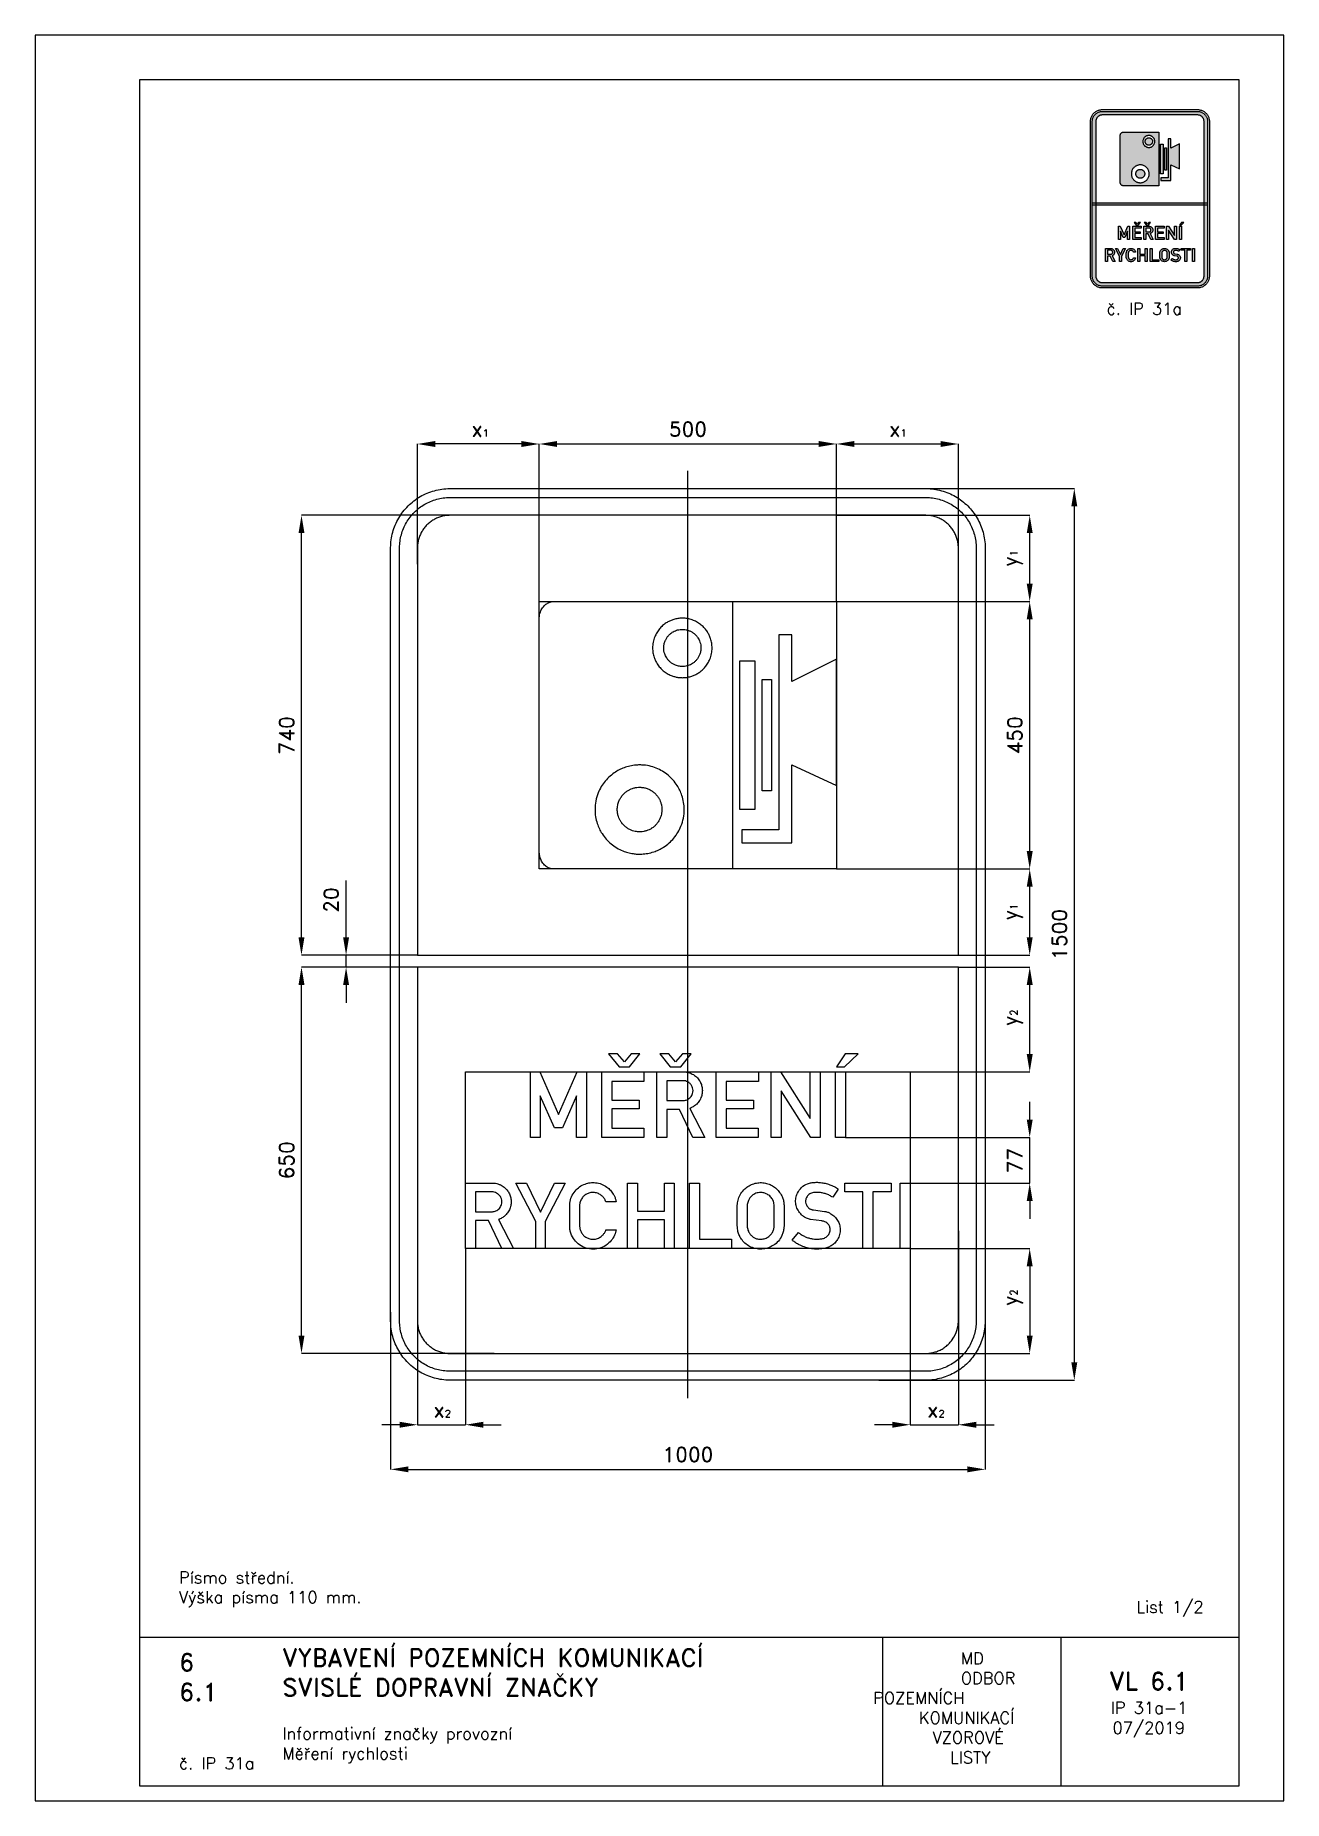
# Paper-space layout 'IP 31a-1-1' of a CAD drawing. Header units: millimetres. Extents: x 0 to 210, y 0 to 297.
# The model-space entities are those that its viewports show. They can reach past a viewport. Long polylines and large blocks are cut down to what shows.
import ezdxf

# ---------------------------------------------------------------- set-up
doc = ezdxf.new("R2010")
doc.units = ezdxf.units.MM
doc.header["$LTSCALE"] = 5
doc.linetypes.add('ČERCHOVANÁX2', pattern=[2, 1, -0.5, 0, -0.5])
doc.linetypes.add('ČÁRKOVANÁX2', pattern=[1.5, 1, -0.5])
for name, color, linetype in [('Kóty', 2, 'Continuous'), ('Rozpiska', 7, 'Continuous'), ('Značka', 7, 'Continuous')]:
    doc.layers.add(name, color=color, linetype=linetype)
doc.layers.add('Rámeček', color=6, linetype='Continuous', plot=False)
doc.styles.get("Standard").update_dxf_attribs({"font": 'romand.shx', "height": 25})
doc.dimstyles.get("Standard").update_dxf_attribs({"dimtxt": 25, "dimasz": 30, "dimexe": 0.18, "dimexo": 0.0625, "dimgap": 12.5, "dimtad": 1, "dimdec": 0, "dimzin": 0, "dimdsep": 46, "dimtxsty": 'Standard', "dimcen": 0.09, "dimadec": 0, "dimazin": 0, "dimtfac": 1, "dimtdec": 0, "dimtofl": 0, "dimtmove": 0, "dimatfit": 3, "dimfxl": 1, "dimtolj": 1, "dimtzin": 0, "dimarcsym": 0})

psp = doc.layouts.new('IP 31a-1-1')

# ---------------------------------------------------------------- texts
at = {"layer": 'Rozpiska', "color": 7, "attachment_point": 1}
for s, width, gutter_width, heights, insert, char_height in [('\\pi2.71429;č. IP 31a', 20, 125, [0], (177.5, 252), 2), ('Písmo střední.\\PVýška písma 110 mm.{\\H1.83333x; }', 155.5011, 100, [0], (24.17, 38.56), 2), ('List 1/2', 13.9221, 100, [0], (185.21, 33.59), 2), ('6', 149.0422, 100, [0], (24.17, 24.77), 3), ('{\\C6;VYBAVENÍ POZEMNÍCH KOMUNIKACÍ\\P}SVISLÉ DOPRAVNÍ ZNAČKY{\\H1.34524x; }', 149.0422, 100, [0], (41.56, 25.56), 3), ('\\pi14.7414;{\\C6;MD\\P\\pi2.36044;}ODBOR POZEMNÍCH{\\H1.57143x; }\\P\\pi7.69378;KOMUNIKACÍ{\\H1.5x; }\\P\\pi9.97949;{\\C6;VZOROVÉ\\H1.47619x; \\H0.67742x;\\P\\pi12.93187;LISTY\\H1.26984x; }', 33.1018, 100, [0], (140.95, 24.95), 2), ('\\pi1.03113;{\\H1.5x;\\C6;VL 6.1\\P\\pi1.26919;\\H0.66667x;IP 31a-1\\H1.66666x; \\H0.6x;\\P\\pi1.5549;07/2019\\H1.80159x; }', 16.0623, 100, [0], (179.66, 21.61), 2), ('6.1', 149.0422, 100, [0], (24.17, 19.78), 3), ('{\\C6;Informativní značky provozní\\P}Měření rychlosti{\\H1.83333x; }', 149.0422, 100, [0], (41.56, 12.29), 2), ('{\\C6;č. IP 31a}', 15.8293, 100, [2.67], (24.17, 7.28), 2)]:
    psp.add_mtext_dynamic_manual_height_columns(s, width=width, gutter_width=gutter_width, heights=heights, dxfattribs=dict(at, insert=insert, char_height=char_height))

msp = doc.modelspace()

# ---------------------------------------------------------------- texts
at = {"layer": 'Kóty', "char_height": 25, "attachment_point": 1}
for s, width, insert in [('x{\\H0.48x;1}', 41.654782, (-364.5152, 862.509)), ('x{\\H0.48x;1}', 41.654782, (338.4389, 862.4922)), ('x{\\H0.48x;2}', 75.457477, (-428.2627, -787.4803)), ('x{\\H0.48x;2}', 75.457477, (402.3456, -787.4803))]:
    msp.add_mtext_dynamic_manual_height_columns(s, width=width, gutter_width=125, heights=[0], dxfattribs=dict(at, insert=insert))
at = {"layer": 'Kóty', "char_height": 25, "attachment_point": 1, "rotation": 90}
for s, insert in [('y{\\H0.48x;1}', (529.333, 618.8466)), ('y{\\H0.48x;1}', (529.333, 24.0036)), ('y{\\H0.48x;2}', (529.333, -153.8004)), ('y{\\H0.48x;2}', (529.333, -624.7886))]:
    msp.add_mtext_dynamic_manual_height_columns(s, width=268.198709, gutter_width=125, heights=[0], dxfattribs=dict(at, insert=insert))

# ---------------------------------------------------------------- blocks, each defined once
blk = doc.blocks.new('*D1')
at = {"layer": 'Defpoints', "color": 0, "transparency": 16777216}
for p in [(264.99, -341.5), (575, -341.5), (373.98, -418.511)]:
    blk.add_point(p, dxfattribs=at)
at = {"layer": 'Kóty', "color": 0, "lineweight": -2, "transparency": 16777216}
for p, q in [((575, -311.5), (575, -281.5)), ((265.0525, -341.5), (575.18, -341.5)), ((374.0425, -418.511), (575.18, -418.511)), ((575, -448.511), (575, -478.511))]:
    blk.add_line(p, q, dxfattribs=at)
at = {"layer": 'Kóty', "color": 0, "transparency": 16777216}
for points in [[(570, -311.5), (580, -311.5), (575, -341.5)], [(570, -448.511), (580, -448.511), (575, -418.511)]]:
    blk.add_solid(points, dxfattribs=at)
at = {"layer": 'Kóty', "color": 0, "transparency": 16777216, "insert": (550, -380.0055), "char_height": 25, "attachment_point": 5, "rotation": 90}
blk.add_mtext('\\A1;77', dxfattribs=at)
blk = doc.blocks.new('*D2')
at = {"layer": 'Defpoints', "color": 0, "transparency": 16777216}
for p in [(-575, -35), (-455, -35), (-455, -55)]:
    blk.add_point(p, dxfattribs=at)
at = {"layer": 'Kóty', "color": 0, "lineweight": -2, "transparency": 16777216}
for p, q in [((-575, -5), (-575, 90.5)), ((-455.1, -35), (-575.2, -35)), ((-455.1, -55), (-575.2, -55)), ((-575, -85), (-575, -115))]:
    blk.add_line(p, q, dxfattribs=at)
at = {"layer": 'Kóty', "color": 0, "transparency": 16777216}
for points in [[(-580, -5), (-570, -5), (-575, -35)], [(-580, -85), (-570, -85), (-575, -55)]]:
    blk.add_solid(points, dxfattribs=at)
at = {"layer": 'Kóty', "color": 0, "transparency": 16777216, "insert": (-600, 57.7), "char_height": 25, "attachment_point": 5, "rotation": 90}
blk.add_mtext('\\A1;20', dxfattribs=at)
blk = doc.blocks.new('*D3')
at = {"layer": 'Defpoints', "color": 0, "transparency": 16777216}
for p in [(-650, -55), (-500, -55), (-325.6, -705)]:
    blk.add_point(p, dxfattribs=at)
at = {"layer": 'Kóty', "color": 0, "lineweight": -2, "transparency": 16777216}
for p, q in [((-500.1, -55), (-650.2, -55)), ((-650, -675), (-650, -85)), ((-325.7, -705), (-650.2, -705))]:
    blk.add_line(p, q, dxfattribs=at)
at = {"layer": 'Kóty', "color": 0, "transparency": 16777216}
for points in [[(-655, -85), (-645, -85), (-650, -55)], [(-655, -675), (-645, -675), (-650, -705)]]:
    blk.add_solid(points, dxfattribs=at)
at = {"layer": 'Kóty', "color": 0, "transparency": 16777216, "insert": (-675, -380), "char_height": 25, "attachment_point": 5, "rotation": 90}
blk.add_mtext('\\A1;650', dxfattribs=at)
blk = doc.blocks.new('*D4')
at = {"layer": 'Defpoints', "color": 0, "transparency": 16777216}
for p in [(-650, 705), (-322.8, 705), (-455, -35)]:
    blk.add_point(p, dxfattribs=at)
at = {"layer": 'Kóty', "color": 0, "lineweight": -2, "transparency": 16777216}
for p, q in [((-322.9, 705), (-650.2, 705)), ((-650, -5), (-650, 675)), ((-455.1, -35), (-650.2, -35))]:
    blk.add_line(p, q, dxfattribs=at)
at = {"layer": 'Kóty', "color": 0, "transparency": 16777216}
for points in [[(-655, 675), (-645, 675), (-650, 705)], [(-655, -5), (-645, -5), (-650, -35)]]:
    blk.add_solid(points, dxfattribs=at)
at = {"layer": 'Kóty', "color": 0, "transparency": 16777216, "insert": (-675, 335), "char_height": 25, "attachment_point": 5, "rotation": 90}
blk.add_mtext('\\A1;740', dxfattribs=at)
blk = doc.blocks.new('*D5')
at = {"layer": 'Defpoints', "color": 0, "transparency": 16777216}
for p in [(-500, -635.4), (500, -628.7), (500, -900)]:
    blk.add_point(p, dxfattribs=at)
at = {"layer": 'Kóty', "color": 0, "lineweight": -2, "transparency": 16777216}
for p, q in [((-500, -635.5), (-500, -900.2)), ((500, -628.8), (500, -900.2)), ((-470, -900), (470, -900))]:
    blk.add_line(p, q, dxfattribs=at)
at = {"layer": 'Kóty', "color": 0, "transparency": 16777216}
for points in [[(-470, -895), (-470, -905), (-500, -900)], [(470, -895), (470, -905), (500, -900)]]:
    blk.add_solid(points, dxfattribs=at)
at = {"layer": 'Kóty', "color": 0, "transparency": 16777216, "insert": (0, -875), "char_height": 25, "attachment_point": 5}
blk.add_mtext('\\A1;1000', dxfattribs=at)
blk = doc.blocks.new('*D6')
at = {"layer": 'Defpoints', "color": 0, "transparency": 16777216}
for p in [(400, 750), (321.2, -750), (650, -750)]:
    blk.add_point(p, dxfattribs=at)
at = {"layer": 'Kóty', "color": 0, "lineweight": -2, "transparency": 16777216}
for p, q in [((400.1, 750), (650.2, 750)), ((650, 720), (650, -720)), ((321.3, -750), (650.2, -750))]:
    blk.add_line(p, q, dxfattribs=at)
at = {"layer": 'Kóty', "color": 0, "transparency": 16777216}
for points in [[(645, 720), (655, 720), (650, 750)], [(645, -720), (655, -720), (650, -750)]]:
    blk.add_solid(points, dxfattribs=at)
at = {"layer": 'Kóty', "color": 0, "transparency": 16777216, "insert": (625, 0), "char_height": 25, "attachment_point": 5, "rotation": 90}
blk.add_mtext('\\A1;1500', dxfattribs=at)
blk = doc.blocks.new('*D7')
at = {"layer": 'Defpoints', "color": 0, "transparency": 16777216}
for p in [(250.0625, 560), (575, 560), (250.0625, 110)]:
    blk.add_point(p, dxfattribs=at)
at = {"layer": 'Kóty', "color": 0, "lineweight": -2, "transparency": 16777216}
for p, q in [((250.125, 560), (575.18, 560)), ((575, 140), (575, 530)), ((250.125, 110), (575.18, 110))]:
    blk.add_line(p, q, dxfattribs=at)
at = {"layer": 'Kóty', "color": 0, "transparency": 16777216}
for points in [[(570, 530), (580, 530), (575, 560)], [(570, 140), (580, 140), (575, 110)]]:
    blk.add_solid(points, dxfattribs=at)
at = {"layer": 'Kóty', "color": 0, "transparency": 16777216, "insert": (550, 335), "char_height": 25, "attachment_point": 5, "rotation": 90}
blk.add_mtext('\\A1;450', dxfattribs=at)
blk = doc.blocks.new('*D8')
at = {"layer": 'Defpoints', "color": 0, "transparency": 16777216}
for p in [(250, 825), (-250, 560), (250, 560)]:
    blk.add_point(p, dxfattribs=at)
at = {"layer": 'Kóty', "color": 0, "lineweight": -2, "transparency": 16777216}
for p, q in [((-250, 560.0625), (-250, 825.18)), ((-220, 825), (220, 825)), ((250, 560.0625), (250, 825.18))]:
    blk.add_line(p, q, dxfattribs=at)
at = {"layer": 'Kóty', "color": 0, "transparency": 16777216}
for points in [[(-220, 830), (-220, 820), (-250, 825)], [(220, 830), (220, 820), (250, 825)]]:
    blk.add_solid(points, dxfattribs=at)
at = {"layer": 'Kóty', "color": 0, "transparency": 16777216, "insert": (0, 850), "char_height": 25, "attachment_point": 5}
blk.add_mtext('\\A1;500', dxfattribs=at)

# ---------------------------------------------------------------- dimensions: what is measured, and where the dimension line sits
at = {"layer": 'Kóty'}
for base, p1, p2, picture, middle in [((250, 825), (-250, 560), (250, 560), '*D8', (0, 850)), ((500, -900), (-500, -635.3878), (500, -628.6956), '*D5', (0, -875))]:
    dim = msp.add_linear_dim(base=base, p1=p1, p2=p2, dimstyle='Standard', dxfattribs=at)
    dim.commit()
    dim.dimension.update_dxf_attribs({"geometry": picture, "text_midpoint": middle})
for base, p1, p2, picture, middle in [((650, -750), (400, 750), (321.2095, -750), '*D6', (625, 0)), ((-650, 705), (-455, -35), (-322.8018, 705), '*D4', (-675, 335)), ((575, 560), (250.0625, 110), (250.0625, 560), '*D7', (550, 335)), ((-575, -35), (-455, -55), (-455, -35), '*D2', (-600, 57.7381)), ((-650, -55), (-325.6491, -705), (-500, -55), '*D3', (-675, -380)), ((575, -341.5), (373.98, -418.511), (264.99, -341.5), '*D1', (550, -380.0055))]:
    dim = msp.add_linear_dim(base=base, p1=p1, p2=p2, angle=90, dimstyle='Standard', dxfattribs=at)
    dim.commit()
    dim.dimension.update_dxf_attribs({"geometry": picture, "text_midpoint": middle})

# ---------------------------------------------------------------- linework, layer by layer
at = {"layer": 'Kóty'}
for p, q in [((-455, 622.7562), (-455, 825.18)), ((-280, 825), (-425, 825)), ((-250, 560.125), (-250, 825.18)), ((250, 560.0625), (250, 825.18)), ((280, 825), (425, 825)), ((455, 583.5388), (455, 825.18)), ((250.0625, 705), (575.18, 705)), ((575, 590), (575, 675)), ((250.0625, 560), (575.18, 560)), ((250.0625, 110), (575.18, 110)), ((575, -5), (575, 80)), ((455, -35), (575.18, -35)), ((455, -55), (575.18, -55)), ((575, -201.5), (575, -85)), ((374.0425, -231.5), (575.18, -231.5)), ((-455, -503.6225), (-455, -825.18)), ((455, -498.8046), (455, -825.18)), ((-373.98, -528.5625), (-373.98, -825.18)), ((374.0425, -528.5), (575.18, -528.5)), ((374.0425, -528.5625), (374.0425, -825.18)), ((575, -558.5), (575, -675)), ((339.4259, -705), (575.18, -705)), ((-485, -825), (-515, -825)), ((-343.98, -825), (-313.98, -825)), ((344.0425, -825), (314.0425, -825)), ((485, -825), (515, -825))]:
    msp.add_line(p, q, dxfattribs=at)
for points in [[(-575, -55), (-575, -35)], [(575, -418.511), (575, -341.5)], [(-455, -825), (-373.98, -825)], [(374.0425, -825), (455, -825)]]:
    msp.add_lwpolyline(points, dxfattribs=at)
for points in [[(-425, 830), (-425, 820), (-455, 825)], [(-280, 830), (-280, 820), (-250, 825)], [(280, 830), (280, 820), (250, 825)], [(425, 830), (425, 820), (455, 825)], [(570, 675), (580, 675), (575, 705)], [(570, 590), (580, 590), (575, 560)], [(570, 80), (580, 80), (575, 110)], [(570, -5), (580, -5), (575, -35)], [(570, -85), (580, -85), (575, -55)], [(570, -201.5), (580, -201.5), (575, -231.5)], [(570, -558.5), (580, -558.5), (575, -528.5)], [(570, -675), (580, -675), (575, -705)], [(-485, -820), (-485, -830), (-455, -825)], [(-343.98, -820), (-343.98, -830), (-373.98, -825)], [(344.0425, -820), (344.0425, -830), (374.0425, -825)], [(485, -820), (485, -830), (455, -825)]]:
    msp.add_solid(points, dxfattribs=at)
at = {"layer": 'Značka', "color": 6, "linetype": 'ČERCHOVANÁX2', "ltscale": 5}
msp.add_lwpolyline([(0, -780), (0, 780)], dxfattribs=at)
at = {"layer": 'Značka', "color": 3}
for points in [[(-400, -750), (-400.39, -749.9988), (-400.79, -749.9969, -0.0321796), (-413.7, -749.0924, -0.0354472), (-426.39, -746.4557, -0.036269), (-438.66, -742.3068, -0.0344133), (-450.23, -736.4713, -0.0337245), (-461, -729.2849, -0.0340961), (-470.71, -720.7107, -0.0341863), (-479.29, -711.0064, -0.0342268), (-486.47, -700.2266, -0.0340263), (-492.27, -688.6512, -0.0334072), (-496.46, -676.3873, -0.0341379), (-499.14, -663.6918, -0.0367362), (-500, -650.785), (-500, -650.393), (-500, -650), (-500, 650), (-500, 650.39), (-500, 650.79, -0.0321976), (-499.09, 663.7, -0.0354305), (-496.46, 676.39, -0.0362489), (-492.31, 688.66, -0.0344036), (-486.47, 700.23, -0.0337204), (-479.28, 711, -0.0340718), (-470.71, 720.71, -0.0342138), (-461.01, 729.29, -0.0342246), (-450.23, 736.47, -0.0340594), (-438.65, 742.27, -0.033422), (-426.39, 746.46, -0.0341314), (-413.69, 749.14, -0.0367437), (-400.79, 750), (-400.39, 750), (-400, 750), (400, 750), (400.39, 750), (400.79, 750, -0.0321788), (413.7, 749.09, -0.035455), (426.39, 746.46, -0.036284), (438.66, 742.31, -0.0344164), (450.23, 736.47, -0.0337339), (461, 729.28, -0.0340903), (470.71, 720.71, -0.0341924), (479.29, 711.01, -0.0342246), (486.47, 700.23, -0.0340219), (492.27, 688.65, -0.0334069), (496.46, 676.39, -0.0341361), (499.14, 663.69, -0.0367365), (500, 650.79), (500, 650.39), (500, 650), (500, -650), (500, -650.393), (500, -650.785, -0.0321981), (499.09, -663.6978, -0.0354326), (496.46, -676.3873, -0.036246), (492.31, -688.6591, -0.0344068), (486.47, -700.2266, -0.033723), (479.28, -711.0042, -0.0340789), (470.71, -720.7107, -0.0342147), (461.01, -729.2931, -0.034227), (450.23, -736.4713, -0.034052), (438.65, -742.2651, -0.0334179), (426.39, -746.4557, -0.0341296), (413.69, -749.1355, -0.0367428), (400.79, -749.9969, -0.000877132), (400.39, -749.9989), (400, -750), (-400, -750)], [(-400, -735), (-400.33, -734.999), (-400.67, -734.9974, -0.0321796), (-411.64, -734.2286, -0.0354437), (-422.43, -731.9874, -0.0362642), (-432.86, -728.4608, -0.0344137), (-442.69, -723.5006, -0.03373), (-451.85, -717.3922, -0.0340785), (-460.1, -710.1041, -0.0342031), (-467.4, -701.8554, -0.0342099), (-473.5, -692.6926, -0.0340319), (-478.43, -682.8535, -0.0334295), (-481.99, -672.4292, -0.0341531), (-484.27, -661.638, -0.0367562), (-485, -650.668), (-485, -650.334), (-485, -650), (-485, 650), (-485, 650.33), (-485, 650.67, -0.0321745), (-484.23, 661.64, -0.0354396), (-481.99, 672.43, -0.0362823), (-478.46, 682.86, -0.0344273), (-473.5, 692.69, -0.0336998), (-467.39, 701.85, -0.0341061), (-460.1, 710.1, -0.0341888), (-451.86, 717.4, -0.0342087), (-442.69, 723.5, -0.0340464), (-432.85, 728.43, -0.0334145), (-422.43, 731.99, -0.0341194), (-411.64, 734.27, -0.0367468), (-400.67, 735), (-400.33, 735), (-400, 735), (400, 735), (400.33, 735), (400.67, 735, -0.0321734), (411.64, 734.23, -0.0354396), (422.43, 731.99, -0.0362581), (432.86, 728.46, -0.0344216), (442.69, 723.5, -0.0337374), (451.85, 717.39, -0.0340728), (460.1, 710.1, -0.0342039), (467.4, 701.86, -0.0342115), (473.5, 692.69, -0.0340269), (478.43, 682.85, -0.0334283), (481.99, 672.43, -0.0341545), (484.27, 661.64, -0.0367564), (485, 650.67), (485, 650.33), (485, 650), (485, -650), (485, -650.334), (485, -650.668, -0.0321736), (484.23, -661.6431, -0.035439), (481.99, -672.4292, -0.0362819), (478.46, -682.8602, -0.0344288), (473.5, -692.6926, -0.0337099), (467.39, -701.8536, -0.0341123), (460.1, -710.1041, -0.0342023), (451.86, -717.3991, -0.0342185), (442.69, -723.5006, -0.0340397), (432.85, -728.4254, -0.0334183), (422.43, -731.9874, -0.0341258), (411.64, -734.2652, -0.0367465), (400.67, -734.9974), (400.33, -734.9991), (400, -735), (-400, -735)], [(455, -35), (455, 650), (455, 650.22), (455, 650.43, 0.0321866), (454.5, 657.53, 0.0354589), (453.05, 664.51, 0.0362538), (450.77, 671.26, 0.0343901), (447.56, 677.62, 0.0336818), (443.61, 683.55, 0.0340657), (438.89, 688.89, 0.0341929), (433.55, 693.61, 0.0342311), (427.62, 697.56, 0.0340457), (421.26, 700.75, 0.0334036), (414.51, 703.05, 0.0341027), (407.53, 704.52, 0.0367409), (400.43, 705), (400.22, 705), (400, 705), (-400, 705), (-400.22, 705), (-400.43, 705, 0.0321744), (-407.53, 704.5, 0.0354393), (-414.51, 703.05, 0.0362748), (-421.26, 700.77, 0.0344439), (-427.62, 697.56, 0.0337439), (-433.55, 693.61, 0.0340766), (-438.89, 688.89, 0.0342545), (-443.61, 683.55, 0.0342119), (-447.56, 677.62, 0.0340152), (-450.75, 671.26, 0.0334413), (-453.05, 664.51, 0.0341726), (-454.52, 657.53, 0.0367598), (-455, 650.43), (-455, 650.22), (-455, 650), (-455, -35)], [(-225.625, 560), (75, 560), (75, 110), (-225.625, 110), (-226.225, 110.013), (-226.825, 110.035, -0.051014), (-230.88, 110.655, -0.0512848), (-234.738, 112.087, -0.0475191), (-238.161, 114.07, -0.0415301), (-241.179, 116.628, -0.039577), (-243.913, 119.725, -0.0379877), (-246.133, 123.201, -0.0302886), (-247.628, 126.323, -0.0278708), (-248.752, 129.601, -0.031068), (-249.61, 133.373, -0.0341954), (-249.971, 137.214), (-249.99, 137.919), (-250, 138.623), (-250, 531.38, -0.00138615), (-249.989, 532.08, -0.0040253), (-249.971, 532.79, -0.0371263), (-249.456, 537.5, -0.0402755), (-248.223, 542.08, -0.0380026), (-246.579, 546.01, -0.0383782), (-244.356, 549.64, -0.0383999), (-241.789, 552.78, -0.0425742), (-238.758, 555.46, -0.0350675), (-236.145, 557.19, -0.0356996), (-233.308, 558.53, -0.0406529), (-230.121, 559.54, -0.0469678), (-226.825, 559.97), (-226.225, 559.99), (-225.625, 560)], [(-9.375, 531.88), (-10.61, 531.85), (-11.846, 531.82, 0.0354806), (-18.598, 531.06, 0.0371809), (-25.177, 529.33, 0.0342568), (-30.949, 527.02, 0.0326951), (-36.363, 523.97, 0.0396053), (-42.503, 519.36, 0.0403635), (-47.833, 513.83, 0.0409637), (-52.327, 507.55, 0.0407714), (-55.743, 500.61, 0.0502246), (-58.504, 491.43, 0.0506358), (-59.375, 481.88, 0.0428229), (-58.775, 473.86, 0.0427215), (-56.826, 466.07, 0.0329299), (-54.514, 460.31, 0.032333), (-51.471, 454.89, 0.0396639), (-46.858, 448.75, 0.0402285), (-41.326, 443.42, 0.040876), (-35.043, 438.92, 0.0412305), (-28.115, 435.51, 0.0317027), (-22.496, 433.6, 0.0311597), (-16.69, 432.41), (-14.273, 432.1), (-11.846, 431.93), (-10.611, 431.9), (-9.375, 431.87), (-8.14, 431.9), (-6.905, 431.93, 0.0355149), (-0.153, 432.69, 0.0371802), (6.427, 434.42, 0.0342561), (12.199, 436.73, 0.0327119), (17.613, 439.78, 0.0396098), (23.753, 444.39, 0.0403749), (29.083, 449.92, 0.0409689), (33.577, 456.2, 0.0407714), (36.993, 463.14, 0.0502263), (39.754, 472.32, 0.0506432), (40.625, 481.88, 0.042814), (40.025, 489.89, 0.0427286), (38.076, 497.68, 0.0329445), (35.764, 503.44, 0.0323038), (32.721, 508.86, 0.0396386), (28.107, 515.01, 0.0405187), (22.576, 520.33, 0.0408833), (16.298, 524.82, 0.039788), (9.365, 528.24, 0.044091), (1.375, 530.79, 0.0487561), (-6.905, 531.82), (-8.14, 531.85), (-9.375, 531.88)], [(-9.375, 513.12), (-8.603, 513.11), (-7.831, 513.09, -0.0432267), (-2.653, 512.42, -0.0457443), (2.337, 510.86, -0.042844), (6.672, 508.73, -0.0406881), (10.594, 505.91, -0.0397516), (14.054, 502.58, -0.0406143), (16.935, 498.74, -0.0331298), (18.838, 495.36, -0.0326087), (20.282, 491.75, -0.0417704), (21.491, 486.88, -0.0419535), (21.875, 481.88, -0.050267), (21.335, 475.9, -0.0513916), (19.605, 470.16, -0.0416314), (17.472, 465.83, -0.0402745), (14.662, 461.91, -0.0397164), (11.329, 458.44, -0.0407526), (7.492, 455.57, -0.0330436), (4.108, 453.67, -0.0316777), (0.501, 452.22, -0.0356185), (-3.613, 451.13, -0.0398131), (-7.831, 450.66), (-8.603, 450.64), (-9.375, 450.62), (-10.147, 450.64), (-10.919, 450.66), (-12.436, 450.77), (-13.947, 450.96, -0.0303153), (-17.575, 451.7, -0.0316912), (-21.087, 452.89, -0.0415722), (-25.417, 455.02, -0.040858), (-29.344, 457.84, -0.0404292), (-32.807, 461.17, -0.0406535), (-35.685, 465.01, -0.0329839), (-37.588, 468.39, -0.0326221), (-39.032, 472, -0.0418004), (-40.241, 476.87, -0.0419766), (-40.625, 481.88, -0.0502597), (-40.084, 487.85, -0.0513966), (-38.355, 493.59, -0.0416551), (-36.222, 497.92, -0.0402745), (-33.411, 501.84, -0.039726), (-30.079, 505.31, -0.0407861), (-26.243, 508.18, -0.0330436), (-22.858, 510.08, -0.031684), (-19.251, 511.53, -0.0356153), (-15.137, 512.62, -0.0398121), (-10.919, 513.09), (-10.147, 513.11), (-9.375, 513.12)], [(-81.251, 285), (-83.103, 284.97), (-84.956, 284.91, 0.0354927), (-95.084, 283.77, 0.0371686), (-104.953, 281.18, 0.0342568), (-113.611, 277.72, 0.0327082), (-121.732, 273.14, 0.0395976), (-130.943, 266.22, 0.0403638), (-138.938, 257.93, 0.0409655), (-145.678, 248.51, 0.0407689), (-150.802, 238.11, 0.0502205), (-154.943, 224.333, 0.0506385), (-156.25, 210.001, 0.0428167), (-155.35, 197.974, 0.042718), (-152.426, 186.297, 0.0329315), (-148.958, 177.646, 0.0323398), (-144.394, 169.518, 0.0396595), (-137.475, 160.311, 0.040227), (-129.176, 152.313, 0.0408655), (-119.751, 145.564, 0.0412326), (-109.36, 140.448, 0.0316805), (-100.932, 137.582, 0.0311775), (-92.223, 135.797, 0.013249), (-88.598, 135.344, 0.0142195), (-84.956, 135.09), (-83.104, 135.031), (-81.251, 135), (-79.398, 135.033), (-77.545, 135.09, 0.0354978), (-67.417, 136.23, 0.037172), (-57.547, 138.824, 0.034255), (-48.889, 142.278, 0.0327151), (-40.768, 146.856, 0.0396004), (-31.558, 153.777, 0.0403613), (-23.562, 162.074, 0.0409744), (-16.822, 171.493, 0.0407756), (-11.697, 181.891, 0.050221), (-7.557, 195.668, 0.050647), (-6.25, 210.001, 0.0428127), (-7.15, 222.027, 0.0427138), (-10.074, 233.703, 0.0329407), (-13.542, 242.353, 0.0323098), (-18.106, 250.48, 0.0396429), (-25.027, 259.7, 0.040518), (-33.324, 267.69, 0.0408996), (-42.741, 274.41, 0.0397851), (-53.141, 279.55, 0.0440626), (-65.125, 283.37, 0.0487666), (-77.545, 284.91), (-79.398, 284.97), (-81.251, 285)], [(-81.25, 247.5), (-80.324, 247.48), (-79.397, 247.46, -0.04324), (-73.183, 246.66, -0.0457717), (-67.195, 244.776, -0.042816), (-61.994, 242.224, -0.0406445), (-57.287, 238.844, -0.0397473), (-53.133, 234.845, -0.0408406), (-49.678, 230.241, -0.0330766), (-47.399, 226.18, -0.0317366), (-45.662, 221.852, -0.0356139), (-44.35, 216.914, -0.039813), (-43.795, 211.853, -0.00572861), (-43.765, 210.927), (-43.75, 210, -0.00178016), (-43.766, 209.074, -0.00527354), (-43.795, 208.148, -0.0135649), (-43.924, 206.327, -0.0126893), (-44.149, 204.514, -0.0302564), (-45.045, 200.16, -0.0316448), (-46.474, 195.945, -0.0415773), (-49.03, 190.75, -0.040832), (-52.406, 186.037, -0.0404387), (-56.402, 181.88, -0.0408918), (-61.009, 178.428, -0.0329498), (-65.071, 176.15, -0.0317266), (-69.398, 174.412, -0.0356673), (-74.336, 173.1, -0.0398104), (-79.397, 172.545), (-80.324, 172.515), (-81.25, 172.5), (-82.177, 172.516), (-83.103, 172.545), (-84.924, 172.674), (-86.737, 172.899, -0.0302857), (-91.09, 173.795, -0.0316532), (-95.305, 175.224, -0.0415802), (-100.501, 177.78, -0.0408687), (-105.213, 181.156, -0.0404296), (-109.368, 185.152, -0.0406573), (-112.822, 189.759, -0.0329674), (-115.105, 193.822, -0.0326192), (-116.838, 198.149, -0.0418173), (-118.29, 203.988, -0.0419705), (-118.75, 210, -0.0502675), (-118.101, 217.17, -0.0513856), (-116.026, 224.055, -0.0416379), (-113.466, 229.252, -0.0402699), (-110.094, 233.963, -0.0397267), (-106.095, 238.117, -0.0407556), (-101.491, 241.572, -0.0330256), (-97.43, 243.85, -0.0317061), (-93.102, 245.59, -0.03564), (-88.164, 246.9, -0.0398121), (-83.103, 247.46), (-82.177, 247.48), (-81.25, 247.5)], [(-455, -55), (-455, -650), (-455, -650.216), (-455, -650.432, 0.0321877), (-454.5, -657.5338, 0.0354628), (-453.05, -664.513, 0.03625), (-450.77, -671.2625, 0.0343856), (-447.56, -677.6246, 0.0336914), (-443.61, -683.5523, 0.034079), (-438.89, -688.8909, 0.0342018), (-433.55, -693.6112, 0.0342252), (-427.62, -697.5592, 0.0340558), (-421.26, -700.7458, 0.0334198), (-414.51, -703.0507, 0.0341221), (-407.53, -704.5245, 0.0367431), (-400.43, -704.9983), (-400.22, -704.9994), (-400, -705)], [(-400, -705), (400, -705), (400.22, -704.9994), (400.43, -704.9983, 0.0321835), (407.53, -704.5008, 0.0354529), (414.51, -703.0507, 0.0362757), (421.26, -700.7687, 0.0344341), (427.62, -697.5592, 0.033731), (433.55, -693.6067, 0.0340822), (438.89, -688.8909, 0.0342383), (443.61, -683.5535), (447.56, -677.6246), (450.75, -671.2582), (453.05, -664.513), (454.52, -657.5305), (455, -650.432), (455, -650.216), (455, -650), (455, -55)], [(-52.37, -341.5), (-52.37, -231.5), (-6.067, -231.5), (-5.402, -231.507, -0.00533198), (-4.738, -231.523, -0.0528683), (0.437, -232.279, -0.0452668), (5.414, -234.044, -0.0687549), (12.767, -238.46, -0.0741048), (18.568, -244.734, -0.0628461), (22.022, -250.951, -0.0596585), (23.873, -257.82, -0.0551327), (24.25, -264.489, -0.0551741), (23.163, -271.077, -0.0623125), (20.371, -278.108, -0.0630496), (15.921, -284.243, -0.0527423), (11.349, -288.398, -0.0551955), (6.033, -291.461, -0.0114013), (4.541, -292.103, -0.00382909), (3.031, -292.699), (28.273, -341.5), (8.496, -341.5), (-13.973, -294.36), (-35.641, -294.36), (-35.641, -341.5), (-52.37, -341.5)], [(-35.641, -246.327), (-35.641, -279.682), (-8.645, -279.682), (-7.975, -279.653, 0.0059612), (-7.305, -279.614, 0.0407951), (-4.251, -279.148, 0.0494085), (-1.312, -278.135, 0.110766), (4.437, -273.928, 0.114757), (7.866, -267.651, 0.0851612), (8.646, -262.756, 0.0800979), (7.809, -257.9, 0.0840857), (5.354, -253.087, 0.0812303), (1.449, -249.295, 0.0671161), (-2.203, -247.249, 0.0821283), (-6.216, -246.373, 0.0080521), (-6.697, -246.345), (-7.179, -246.327), (-35.641, -246.327)], [(-373.977, -528.5), (-373.977, -418.5), (-327.674, -418.5), (-327.009, -418.507), (-326.345, -418.523, -0.0528805), (-321.17, -419.279, -0.0452631), (-316.193, -421.044, -0.0687525), (-308.84, -425.46, -0.0741048), (-303.039, -431.734, -0.0628461), (-299.584, -437.951, -0.0596626), (-297.733, -444.82, -0.0551373), (-297.356, -451.489, -0.0551832), (-298.444, -458.077, -0.0623125), (-301.236, -465.108, -0.0630464), (-305.685, -471.243, -0.0527454), (-310.257, -475.398, -0.0552005), (-315.574, -478.461, -0.0114161), (-317.066, -479.103, -0.00382226), (-318.576, -479.699), (-293.333, -528.5), (-313.11, -528.5), (-335.58, -481.36), (-357.248, -481.36), (-357.248, -528.5), (-373.977, -528.5)], [(-357.248, -433.327), (-357.248, -466.682), (-330.252, -466.682), (-329.582, -466.653), (-328.911, -466.614, 0.0407962), (-325.857, -466.148, 0.0494158), (-322.919, -465.135, 0.110773), (-317.17, -460.928, 0.114757), (-313.741, -454.651, 0.0851734), (-312.961, -449.756, 0.0800919), (-313.798, -444.9, 0.0840805), (-316.253, -440.087, 0.0812267), (-320.157, -436.295, 0.0671121), (-323.81, -434.249, 0.0821315), (-327.823, -433.373), (-328.304, -433.345), (-328.785, -433.327), (-357.248, -433.327)], [(-120.84, -497.058), (-121.261, -499.099, -0.0114267), (-121.745, -501.126, -0.074262), (-125.998, -510.904, -0.0733416), (-132.962, -519.127, -0.0874689), (-143.714, -526.266, -0.0870341), (-156.246, -529.336, -0.0817861), (-168.323, -528.619, -0.0826417), (-179.495, -524.089, -0.082251), (-188.944, -516.352, -0.0766059), (-195.559, -506.019, -0.0490453), (-197.937, -499.57, -0.0640507), (-198.802, -492.853), (-198.803, -492.04), (-198.791, -491.226), (-198.791, -454.296), (-198.708, -453.184), (-198.607, -452.073, -0.0762721), (-195.774, -441.369, -0.0769213), (-189.83, -431.918, -0.0732883), (-182.177, -424.727, -0.0698349), (-172.837, -419.99, -0.059249), (-164.166, -417.856, -0.0606315), (-155.249, -417.835, -0.0680212), (-145.374, -420.191, -0.0664141), (-136.457, -425.077, -0.0540022), (-130.33, -430.394, -0.0553897), (-125.515, -436.891, -0.038272), (-123.082, -441.672, -0.0406823), (-121.435, -446.756), (-121.077, -448.339), (-120.759, -449.93), (-137.981, -449.93), (-138.646, -448.277, 0.0156423), (-139.379, -446.653, 0.0607804), (-142.281, -442.23, 0.0626848), (-146.197, -438.621, 0.0787242), (-152.087, -435.467, 0.078051), (-158.664, -434.267, 0.0733007), (-164.862, -434.814, 0.0733713), (-170.638, -437.12, 0.0699881), (-175.446, -440.693, 0.0702926), (-179.071, -445.427, 0.0387694), (-180.542, -448.39, 0.0354026), (-181.557, -451.534, 0.0220451), (-181.942, -453.333, 0.0288208), (-182.142, -455.155), (-182.163, -455.642), (-182.176, -456.129), (-182.176, -490.928), (-182.118, -491.65), (-182.05, -492.372, 0.0595724), (-180.774, -497.96, 0.0681165), (-178.131, -503.062, 0.0720243), (-174.29, -507.444, 0.0686206), (-169.377, -510.602, 0.0717382), (-163.516, -512.546, 0.0731223), (-157.346, -512.745, 0.0826288), (-150.481, -510.979, 0.0817885), (-144.535, -507.107, 0.0587861), (-141.147, -503.439, 0.0592332), (-138.726, -499.121), (-138.305, -498.095), (-137.913, -497.058), (-120.84, -497.058)], [(83.096, -455.866), (83.142, -454.954), (83.199, -454.044, -0.0306724), (83.816, -449.459, -0.0310798), (84.998, -444.969, -0.0663033), (89.227, -435.875, -0.0684764), (95.723, -428.205, -0.0618541), (102.868, -422.861, -0.059933), (111.077, -419.394, -0.05734), (119.558, -417.774, -0.0575783), (128.184, -418.122, -0.0569134), (136.431, -420.205, -0.0574996), (143.985, -424.092, -0.0553813), (150.382, -429.262, -0.0534592), (155.524, -435.699, -0.0430301), (158.575, -441.238, -0.0488664), (160.554, -447.203, -0.0227233), (161.181, -450.467), (161.574, -453.769), (161.626, -454.313), (161.677, -454.857), (161.677, -491.696), (161.6, -492.544), (161.517, -493.392, -0.0357748), (160.329, -500.22, -0.0478482), (158.022, -506.764, -0.0787923), (152.155, -515.956, -0.0730964), (143.779, -523.046, -0.0601175), (135.808, -527.118, -0.0598493), (127.119, -529.176, -0.0711116), (116.298, -529.1, -0.0741862), (105.955, -525.956, -0.0660417), (97.816, -521, -0.0616959), (91.174, -514.143, -0.047088), (87.347, -508.27, -0.0538744), (84.792, -501.802, -0.0302426), (83.829, -497.51, -0.0176828), (83.279, -493.14), (83.185, -492.125), (83.096, -491.111), (83.096, -455.866)], [(99.848, -455.934), (99.848, -491.123), (99.895, -491.788), (99.951, -492.452, 0.0375915), (100.546, -495.921, 0.0416944), (101.681, -499.258, 0.0629085), (104.252, -503.798, 0.0601818), (107.869, -507.6, 0.0594197), (112.101, -510.504, 0.0643344), (116.875, -512.275, 0.0505201), (120.815, -512.865, 0.0445702), (124.827, -512.699, 0.0739141), (131.591, -510.898, 0.0850011), (137.431, -507.119, 0.0736213), (141.331, -502.613, 0.0635894), (143.882, -497.207, 0.0331907), (144.648, -494.5, 0.042652), (144.994, -491.73), (145.007, -491.375), (145.017, -491.02), (145.017, -456.015), (145.024, -455.39), (145.017, -454.766, 0.0626272), (144.398, -450.932, 0.0483243), (142.931, -447.272, 0.0769042), (138.861, -441.353, 0.0837787), (133.192, -437.04, 0.0698649), (127.926, -434.914, 0.0666735), (122.237, -434.278, 0.0885177), (114.409, -435.654, 0.0981229), (107.674, -439.698, 0.0628348), (104.32, -443.333, 0.0513812), (101.865, -447.65, 0.039509), (100.573, -451.108, 0.0507218), (99.928, -454.708), (99.882, -455.321), (99.848, -455.934)], [(186.232, -501.527), (187.267, -502.397), (188.318, -503.246, 0.0390976), (193.361, -506.574, 0.0320948), (198.859, -509.17, 0.0326464), (204.762, -511.203, 0.039894), (210.845, -512.355, 0.0244823), (214.947, -512.647, 0.0143275), (219.106, -512.619, 0.0353127), (225.33, -512.089, 0.0841476), (231.138, -510.155, 0.0552042), (233.835, -508.43, 0.0560276), (236.099, -506.145, 0.0573298), (237.845, -503.418, 0.0569344), (238.929, -500.37, 0.0628412), (239.366, -496.858, 0.0644458), (238.906, -493.334, 0.0858604), (237.006, -488.914, 0.0891856), (233.727, -485.405, 0.0718205), (230.272, -483.377, 0.0592953), (226.428, -482.311), (225.958, -482.234), (225.489, -482.163), (206.319, -479.71), (205.545, -479.483), (204.772, -479.252, -0.0177702), (201.07, -478.006, -0.0323018), (197.519, -476.399, -0.0621786), (192.114, -472.704, -0.0552736), (187.665, -467.805, -0.0688216), (183.424, -460.358, -0.0728931), (181.431, -452.073, -0.0746678), (181.671, -443.553, -0.0722539), (184.388, -435.378, -0.0946119), (191.356, -425.754, -0.103596), (201.3, -419.577, -0.0552073), (207.596, -417.802, -0.0350903), (214.133, -417.182, -0.0294121), (221.492, -417.328, -0.0306374), (228.754, -418.351, -0.0329397), (236.622, -420.412, -0.029922), (244.189, -423.45, -0.0195803), (248.015, -425.37, -0.0289281), (251.625, -427.644), (252.333, -428.154), (253.034, -428.675), (243.593, -442.207), (242.367, -441.449), (241.129, -440.706, 0.0318197), (235.308, -437.779, 0.0354783), (229.178, -435.665, 0.0379105), (222.927, -434.369, 0.0356124), (216.414, -434.003, 0.0569532), (209.504, -434.68, 0.118691), (203.489, -437.521, 0.0895672), (200.423, -440.851, 0.077148), (198.561, -445.06, 0.0509699), (198.022, -447.903, 0.055024), (198.092, -450.767, 0.0765666), (199.23, -454.796, 0.0702067), (201.495, -458.364, 0.053203), (203.669, -460.56, 0.0574178), (206.25, -462.214, 0.0305735), (207.645, -462.826, 0.0329914), (209.103, -463.256, 0.0196333), (210.237, -463.469), (211.383, -463.623), (229.533, -466.006), (230.159, -466.082), (230.782, -466.167, -0.0576824), (235.884, -467.566, -0.045362), (240.648, -470.005, -0.0621157), (247.004, -474.927, -0.068455), (251.854, -481.28, -0.0673564), (254.941, -488.351, -0.0645562), (256.094, -496.016, -0.0735402), (255.194, -504.902, -0.0756909), (251.74, -513.134, -0.0656814), (247.12, -519.217, -0.0666809), (241.118, -523.859, -0.0560806), (234.665, -526.826, -0.0382901), (227.723, -528.546, -0.0422025), (217.791, -529.531, -0.0424761), (207.877, -528.832, -0.0406811), (198.191, -526.674, -0.0369051), (188.925, -523.034, -0.0289494), (182.873, -519.826, -0.0389468), (177.341, -515.85), (176.377, -515.033), (175.427, -514.2), (186.232, -501.527)]]:
    msp.add_lwpolyline(points, format="xyb", dxfattribs=at)
at = {"layer": 'Značka', "color": 6, "linetype": 'ČÁRKOVANÁX2', "ltscale": 2.5}
for points in [[(-250, 110), (-250, 560), (250, 560), (250, 110), (-250, 110)], [(-373.977, -528.5), (-373.977, -231.5), (373.977, -231.5), (373.977, -528.5), (-373.977, -528.5)]]:
    msp.add_lwpolyline(points, dxfattribs=at)
at = {"layer": 'Značka', "color": 3, "ltscale": 2.5}
msp.add_lwpolyline([(90.625, 153.75), (153.125, 153.75), (175, 153.75), (175, 175.625), (175, 285), (250, 250.62), (250, 463.13), (175, 425.62), (175, 503.75), (153.125, 503.75), (153.125, 175.625), (90.625, 175.625), (90.625, 153.75)], dxfattribs=at)
at = {"layer": 'Značka', "color": 3}
for points in [[(87.5, 460), (112.5, 460), (112.5, 210), (87.5, 210), (87.5, 460)], [(125, 428.75), (140.625, 428.75), (140.625, 241.25), (125, 241.25), (125, 428.75)], [(-455, -35), (455, -35)], [(455, -55), (-455, -55)], [(-115.888, -223), (-98.024, -223), (-80.6, -201), (-95.472, -201.088), (-106.912, -214.376), (-118.352, -201.088), (-133.576, -201), (-115.888, -223)], [(-29.638, -223), (-11.774, -223), (5.65, -201), (-9.222, -201.088), (-20.662, -214.376), (-32.102, -201.088), (-47.326, -201), (-29.638, -223)], [(250.122, -222.824), (263.41, -222.824), (286.378, -201.176), (264.73, -201.176), (250.122, -222.824)], [(-264.991, -341.489), (-264.991, -231.511), (-249.236, -231.511), (-217.76, -302.977), (-186.215, -231.511), (-170.552, -231.511), (-170.552, -341.489), (-187.292, -341.489), (-187.292, -271.73), (-210.919, -325.676), (-224.635, -325.676), (-248.239, -271.73), (-248.239, -341.489), (-264.991, -341.489)], [(-144.885, -341.5), (-144.885, -231.511), (-73.912, -231.511), (-73.912, -247.37), (-128.19, -247.37), (-128.19, -278.731), (-81.921, -278.731), (-81.921, -293.467), (-128.19, -293.467), (-128.19, -325.871), (-74.038, -325.871), (-74.038, -341.5), (-144.885, -341.5)], [(47.523, -341.5), (47.523, -231.511), (118.496, -231.511), (118.496, -247.37), (64.218, -247.37), (64.218, -278.731), (110.487, -278.731), (110.487, -293.467), (64.218, -293.467), (64.218, -325.871), (118.37, -325.871), (118.37, -341.5), (47.523, -341.5)], [(140.049, -341.5), (140.049, -231.5), (155.839, -231.5), (205.809, -310.012), (205.809, -231.5), (222.653, -231.5), (222.538, -341.5), (206.748, -341.5), (156.676, -263.091), (156.676, -341.5), (140.049, -341.5)], [(248.319, -341.5), (248.319, -231.511), (264.991, -231.511), (264.991, -341.5), (248.319, -341.5)], [(-255.796, -528.5), (-255.796, -483.24), (-289.208, -418.5), (-271.494, -418.5), (-247.913, -467.542), (-224.343, -418.5), (-206.582, -418.5), (-240.075, -483.24), (-240.052, -528.5), (-255.796, -528.5)], [(-101.509, -528.5), (-101.509, -418.5), (-84.849, -418.5), (-84.849, -465.697), (-39.623, -465.697), (-39.623, -418.5), (-22.871, -418.5), (-22.871, -528.5), (-39.623, -528.5), (-39.623, -480.444), (-84.849, -480.444), (-84.849, -528.5), (-101.509, -528.5)], [(2.796, -528.5), (2.796, -418.5), (19.514, -418.5), (19.514, -512.722), (73.459, -512.722), (73.459, -528.5), (2.796, -528.5)], [(294.468, -528.5), (294.468, -433.327), (263.885, -433.327), (263.885, -418.511), (341.722, -418.511), (341.722, -433.327), (311.128, -433.327), (311.128, -528.5), (294.468, -528.5)], [(357.305, -528.5), (357.305, -418.511), (373.977, -418.511), (373.977, -528.5), (357.305, -528.5)]]:
    msp.add_lwpolyline(points, dxfattribs=at)

msp.set_redraw_order([(e.dxf.handle, doc.entitydb.next_handle()) for e in msp.query("TEXT MTEXT ATTDEF DIMENSION ARC_DIMENSION")])  # texts and dimensions are drawn at this point

# ---------------------------------------------------------------- hatches: boundary and pattern name
at = {"layer": 'Značka'}
h = psp.add_hatch(color=249, dxfattribs=at)
h.dxf.hatch_style = 1
edge = h.paths.add_edge_path(flags=16)
edge.add_line((179.5, 255.4), (195.5, 255.4))
edge.add_line((195.5, 255.4), (195.51, 255.4))
edge.add_line((195.51, 255.4), (195.51, 255.4))
edge.add_arc((195.5, 256.51), 1.11, 270.3208, 277.6933)
edge.add_arc((195.52, 256.41), 1.01, 277.6782, 285.7976)
edge.add_arc((195.54, 256.39), 0.983, 284.533, 292.8406)
edge.add_arc((195.52, 256.44), 1.04, 292.8343, 300.7202)
edge.add_arc((195.53, 256.47), 1.06, 299.8223, 307.5467)
edge.add_arc((195.53, 256.46), 1.05, 307.5433, 315.3527)
edge.add_arc((195.55, 256.46), 1.04, 314.5954, 322.4303)
edge.add_arc((195.55, 256.46), 1.04, 322.4057, 330.249)
edge.add_arc((195.55, 256.48), 1.05, 329.4875, 337.2845)
edge.add_arc((195.53, 256.49), 1.07, 337.346, 344.997)
edge.add_arc((195.55, 256.49), 1.05, 344.2044, 352.0183)
edge.add_arc((195.63, 256.49), 0.969, 351.923, 360.3401)
edge.add_line((196.6, 256.49), (196.6, 256.5))
edge.add_line((196.6, 256.5), (196.6, 256.5))
edge.add_line((196.6, 256.5), (196.6, 282.5))
edge.add_line((196.6, 282.5), (196.6, 282.5))
edge.add_line((196.6, 282.5), (196.6, 282.51))
edge.add_arc((195.49, 282.5), 1.11, 0.3432, 7.7134)
edge.add_arc((195.59, 282.52), 1.01, 7.6778, 15.7932)
edge.add_arc((195.61, 282.54), 0.983, 14.5094, 22.8182)
edge.add_arc((195.56, 282.52), 1.04, 22.8364, 30.7253)
edge.add_arc((195.53, 282.53), 1.06, 29.8046, 37.5309)
edge.add_arc((195.54, 282.53), 1.05, 37.5712, 45.3754)
edge.add_arc((195.54, 282.55), 1.04, 44.6093, 52.4441)
edge.add_arc((195.54, 282.55), 1.04, 52.4106, 60.2539)
edge.add_arc((195.52, 282.55), 1.05, 59.4648, 67.261)
edge.add_arc((195.51, 282.53), 1.07, 67.3508, 75.0015)
edge.add_arc((195.51, 282.55), 1.05, 74.2051, 82.0193)
edge.add_arc((195.52, 282.63), 0.969, 81.9226, 90.3399)
edge.add_line((195.51, 283.6), (195.51, 283.6))
edge.add_line((195.51, 283.6), (195.5, 283.6))
edge.add_line((195.5, 283.6), (179.5, 283.6))
edge.add_line((179.5, 283.6), (179.5, 283.6))
edge.add_line((179.5, 283.6), (179.49, 283.6))
edge.add_arc((179.5, 282.49), 1.11, 90.3419, 97.7123)
edge.add_arc((179.48, 282.59), 1.01, 97.6789, 105.7954)
edge.add_arc((179.46, 282.61), 0.983, 104.5125, 112.8203)
edge.add_arc((179.48, 282.56), 1.04, 112.826, 120.714)
edge.add_arc((179.47, 282.53), 1.06, 119.8171, 127.5452)
edge.add_arc((179.47, 282.54), 1.05, 127.5751, 135.3822)
edge.add_arc((179.45, 282.54), 1.04, 134.6063, 142.4471)
edge.add_arc((179.45, 282.54), 1.04, 142.4242, 150.267)
edge.add_arc((179.45, 282.52), 1.05, 149.4851, 157.2839)
edge.add_arc((179.47, 282.51), 1.07, 157.319, 164.9728)
edge.add_arc((179.45, 282.5), 1.05, 164.1667, 171.9849)
edge.add_arc((179.37, 282.52), 0.97, 171.9799, 180.3974)
edge.add_line((178.4, 282.51), (178.4, 282.5))
edge.add_line((178.4, 282.5), (178.4, 282.5))
edge.add_line((178.4, 282.5), (178.4, 256.5))
edge.add_line((178.4, 256.5), (178.4, 256.5))
edge.add_line((178.4, 256.5), (178.4, 256.49))
edge.add_arc((179.51, 256.5), 1.11, 180.317, 187.6894)
edge.add_arc((179.41, 256.48), 1.01, 187.6769, 195.7967)
edge.add_arc((179.39, 256.46), 0.984, 194.5264, 202.8343)
edge.add_arc((179.44, 256.48), 1.04, 202.8306, 210.7159)
edge.add_arc((179.47, 256.47), 1.06, 209.8288, 217.554)
edge.add_arc((179.46, 256.47), 1.05, 217.5523, 225.361)
edge.add_arc((179.47, 256.45), 1.04, 224.5904, 232.4274)
edge.add_arc((179.47, 256.45), 1.04, 232.4204, 240.262)
edge.add_arc((179.48, 256.45), 1.05, 239.5131, 247.3122)
edge.add_arc((179.49, 256.47), 1.07, 247.3063, 254.9611)
edge.add_arc((179.5, 256.45), 1.05, 254.1731, 261.9915)
edge.add_arc((179.49, 256.37), 0.969, 261.9723, 270.3899)
edge.add_line((179.49, 255.4), (179.5, 255.4))
edge.add_line((179.5, 255.4), (179.5, 255.4))
edge = h.paths.add_edge_path()
edge.add_line((179.5, 254.8), (179.49, 254.8))
edge.add_line((179.49, 254.8), (179.49, 254.8))
edge.add_arc((179.5, 256.51), 1.71, 262.3067, 269.6792, ccw=False)
edge.add_arc((179.48, 256.36), 1.56, 254.2019, 262.3214, ccw=False)
edge.add_arc((179.43, 256.33), 1.52, 247.1662, 255.4742, ccw=False)
edge.add_arc((179.46, 256.41), 1.6, 239.2889, 247.1743, ccw=False)
edge.add_arc((179.46, 256.45), 1.63, 232.4425, 240.1681, ccw=False)
edge.add_arc((179.45, 256.43), 1.62, 224.6381, 232.4468, ccw=False)
edge.add_arc((179.43, 256.45), 1.61, 217.5705, 225.4074, ccw=False)
edge.add_arc((179.43, 256.44), 1.61, 209.7409, 217.5827, ccw=False)
edge.add_arc((179.42, 256.47), 1.62, 202.6861, 210.4854, ccw=False)
edge.add_arc((179.45, 256.48), 1.65, 195.038, 202.6927, ccw=False)
edge.add_arc((179.42, 256.49), 1.62, 188.0108, 195.8292, ccw=False)
edge.add_arc((179.3, 256.48), 1.5, 179.6088, 188.0263, ccw=False)
edge.add_line((177.8, 256.49), (177.8, 256.49))
edge.add_line((177.8, 256.49), (177.8, 256.5))
edge.add_line((177.8, 256.5), (177.8, 282.5))
edge.add_line((177.8, 282.5), (177.8, 282.51))
edge.add_line((177.8, 282.51), (177.8, 282.51))
edge.add_arc((179.51, 282.5), 1.71, 172.3089, 179.6818, ccw=False)
edge.add_arc((179.36, 282.52), 1.56, 164.202, 172.3217, ccw=False)
edge.add_arc((179.33, 282.57), 1.52, 157.1674, 165.4756, ccw=False)
edge.add_arc((179.41, 282.54), 1.6, 149.2829, 157.1681, ccw=False)
edge.add_arc((179.45, 282.54), 1.63, 142.4382, 150.1614, ccw=False)
edge.add_arc((179.43, 282.55), 1.62, 134.6393, 142.4464, ccw=False)
edge.add_arc((179.45, 282.57), 1.61, 127.5905, 135.4243, ccw=False)
edge.add_arc((179.45, 282.57), 1.61, 119.7357, 127.5751, ccw=False)
edge.add_arc((179.47, 282.58), 1.62, 112.7134, 120.5145, ccw=False)
edge.add_arc((179.48, 282.55), 1.65, 105.0274, 112.6813, ccw=False)
edge.add_arc((179.49, 282.58), 1.62, 98.022, 105.8388, ccw=False)
edge.add_arc((179.48, 282.7), 1.5, 89.5984, 98.0159, ccw=False)
edge.add_line((179.49, 284.2), (179.49, 284.2))
edge.add_line((179.49, 284.2), (179.5, 284.2))
edge.add_line((179.5, 284.2), (195.5, 284.2))
edge.add_line((195.5, 284.2), (195.51, 284.2))
edge.add_line((195.51, 284.2), (195.51, 284.2))
edge.add_arc((195.5, 282.49), 1.71, 82.3012, 89.6723, ccw=False)
edge.add_arc((195.53, 282.64), 1.56, 74.2095, 82.3282, ccw=False)
edge.add_arc((195.57, 282.67), 1.52, 67.1484, 75.4552, ccw=False)
edge.add_arc((195.54, 282.59), 1.6, 59.282, 67.169, ccw=False)
edge.add_arc((195.54, 282.55), 1.63, 52.4331, 60.1579, ccw=False)
edge.add_arc((195.55, 282.57), 1.62, 44.6321, 52.438, ccw=False)
edge.add_arc((195.57, 282.55), 1.61, 37.6214, 45.4555, ccw=False)
edge.add_arc((195.57, 282.56), 1.61, 29.7124, 37.5523, ccw=False)
edge.add_arc((195.58, 282.53), 1.62, 22.7117, 30.5115, ccw=False)
edge.add_arc((195.55, 282.52), 1.65, 15.036, 22.6895, ccw=False)
edge.add_arc((195.58, 282.51), 1.62, 8.0229, 15.8401, ccw=False)
edge.add_arc((195.7, 282.52), 1.5, -0.4017, 8.0159, ccw=False)
edge.add_line((197.2, 282.51), (197.2, 282.51))
edge.add_line((197.2, 282.51), (197.2, 282.5))
edge.add_line((197.2, 282.5), (197.2, 256.5))
edge.add_line((197.2, 256.5), (197.2, 256.49))
edge.add_line((197.2, 256.49), (197.2, 256.49))
edge.add_arc((195.49, 256.5), 1.71, 352.3012, 359.6723, ccw=False)
edge.add_arc((195.64, 256.47), 1.56, 344.2086, 352.3272, ccw=False)
edge.add_arc((195.67, 256.43), 1.52, 337.1501, 345.4568, ccw=False)
edge.add_arc((195.59, 256.46), 1.6, 329.2875, 337.1748, ccw=False)
edge.add_arc((195.55, 256.46), 1.63, 322.4348, 330.162, ccw=False)
edge.add_arc((195.57, 256.45), 1.62, 314.6331, 322.4404, ccw=False)
edge.add_arc((195.56, 256.43), 1.61, 307.6004, 315.4375, ccw=False)
edge.add_arc((195.56, 256.43), 1.61, 299.7178, 307.5599, ccw=False)
edge.add_arc((195.53, 256.42), 1.62, 292.6882, 300.4866, ccw=False)
edge.add_arc((195.52, 256.45), 1.65, 285.0454, 292.6998, ccw=False)
edge.add_arc((195.51, 256.42), 1.62, 278.009, 285.8273, ccw=False)
edge.add_arc((195.52, 256.3), 1.5, 269.6098, 278.0273, ccw=False)
edge.add_line((195.51, 254.8), (195.51, 254.8))
edge.add_line((195.51, 254.8), (195.5, 254.8))
edge.add_line((195.5, 254.8), (179.5, 254.8))
h = psp.add_hatch(color=249, dxfattribs=at)
h.dxf.hatch_style = 1
h.paths.add_polyline_path([(177.8, 268.4), (177.8, 268.8), (197.2, 268.8), (197.2, 268.4)])
h.paths.add_polyline_path([(192.5, 265.04), (192.77, 265.04), (193.23, 265.48), (192.8, 265.48)])
h.paths.add_polyline_path([(186.91, 265.04), (187.27, 265.04), (187.61, 265.48), (187.32, 265.48), (187.09, 265.21), (186.86, 265.48), (186.55, 265.48)])
h.paths.add_polyline_path([(185.18, 265.04), (185.54, 265.04), (185.89, 265.48), (185.59, 265.48), (185.36, 265.21), (185.13, 265.48), (184.83, 265.48)])
h.paths.add_polyline_path([(194.65, 258.93), (194.65, 261.13), (194.98, 261.13), (194.98, 258.93)])
h.paths.add_polyline_path([(193.39, 258.93), (193.39, 260.83), (192.78, 260.83), (192.78, 261.13), (194.34, 261.13), (194.34, 260.83), (193.72, 260.83), (193.72, 258.93)])
edge = h.paths.add_edge_path()
edge.add_line((191.23, 259.47), (191.25, 259.45))
edge.add_line((191.25, 259.45), (191.27, 259.44))
edge.add_arc((191.74, 260.05), 0.774, 232.1002, 241.0562)
edge.add_arc((191.83, 260.2), 0.948, 241.0481, 248.4012)
edge.add_arc((191.85, 260.2), 0.957, 247.2566, 254.7359)
edge.add_arc((191.8, 260.03), 0.777, 254.7072, 263.8454)
edge.add_arc((191.82, 260.09), 0.84, 263.1234, 268.7332)
edge.add_arc((191.83, 260.7), 1.45, 268.744, 272.0274)
edge.add_arc((191.87, 260.13), 0.886, 270.8224, 278.9121)
edge.add_arc((191.95, 259.62), 0.366, 278.7972, 298.0371)
edge.add_arc((191.99, 259.56), 0.291, 296.2834, 308.9225)
edge.add_arc((192, 259.56), 0.288, 308.8509, 321.6781)
edge.add_arc((192, 259.56), 0.283, 320.8077, 333.9324)
edge.add_arc((192, 259.56), 0.285, 333.9053, 346.9396)
edge.add_arc((192.01, 259.56), 0.283, 345.7155, 360.0987)
edge.add_arc((192.01, 259.56), 0.277, 0.0622, 14.8117)
edge.add_arc((192, 259.57), 0.282, 13.4463, 33.0759)
edge.add_arc((192.01, 259.57), 0.271, 32.8664, 53.2523)
edge.add_arc((192, 259.57), 0.28, 51.3722, 67.804)
edge.add_arc((191.98, 259.52), 0.338, 67.7137, 81.2873)
edge.add_line((192.03, 259.85), (192.02, 259.86))
edge.add_line((192.02, 259.86), (192.01, 259.86))
edge.add_line((192.01, 259.86), (191.63, 259.91))
edge.add_line((191.63, 259.91), (191.61, 259.91))
edge.add_line((191.61, 259.91), (191.6, 259.91))
edge.add_arc((191.91, 260.97), 1.1, 249.362, 253.4342, ccw=False)
edge.add_arc((191.74, 260.51), 0.604, 241.9507, 249.3512, ccw=False)
edge.add_arc((191.69, 260.44), 0.529, 228.5265, 242.7584, ccw=False)
edge.add_arc((191.74, 260.5), 0.6, 215.9165, 228.5714, ccw=False)
edge.add_arc((191.75, 260.53), 0.626, 201.7872, 217.5351, ccw=False)
edge.add_arc((191.71, 260.51), 0.588, 185.1876, 201.864, ccw=False)
edge.add_arc((191.7, 260.53), 0.574, 169.846, 186.9269, ccw=False)
edge.add_arc((191.72, 260.52), 0.599, 153.3502, 169.8809, ccw=False)
edge.add_arc((191.76, 260.52), 0.634, 133.285, 154.9041, ccw=False)
edge.add_arc((191.72, 260.57), 0.571, 110.0186, 133.6767, ccw=False)
edge.add_arc((191.75, 260.56), 0.594, 99.4246, 112.0643, ccw=False)
edge.add_arc((191.81, 260.22), 0.937, 91.3986, 99.4374, ccw=False)
edge.add_arc((191.83, 259.9), 1.25, 85.494, 92.2328, ccw=False)
edge.add_arc((191.84, 259.96), 1.2, 78.4718, 85.4912, ccw=False)
edge.add_arc((191.84, 259.92), 1.24, 71.5481, 79.0946, ccw=False)
edge.add_arc((191.8, 259.8), 1.36, 64.6977, 71.5533, ccw=False)
edge.add_arc((191.93, 260.04), 1.09, 61.1077, 65.5946, ccw=False)
edge.add_arc((192.1, 260.35), 0.738, 54.4785, 61.1065, ccw=False)
edge.add_line((192.53, 260.95), (192.55, 260.94))
edge.add_line((192.55, 260.94), (192.56, 260.93))
edge.add_line((192.56, 260.93), (192.37, 260.66))
edge.add_line((192.37, 260.66), (192.35, 260.67))
edge.add_line((192.35, 260.67), (192.32, 260.69))
edge.add_arc((191.81, 259.8), 1.02, 59.6601, 66.9502)
edge.add_arc((191.85, 259.9), 0.915, 66.9089, 75.0365)
edge.add_arc((191.85, 259.98), 0.843, 73.9448, 82.6291)
edge.add_arc((191.84, 259.9), 0.917, 82.7045, 90.8628)
edge.add_arc((191.82, 260.21), 0.612, 89.0763, 102.1149)
edge.add_arc((191.75, 260.53), 0.284, 101.7446, 128.8199)
edge.add_arc((191.72, 260.55), 0.255, 127.1273, 147.5999)
edge.add_arc((191.76, 260.52), 0.3, 147.3131, 164.9591)
edge.add_arc((191.74, 260.52), 0.285, 163.4291, 175.1005)
edge.add_arc((191.72, 260.52), 0.261, 175.1012, 187.699)
edge.add_arc((191.74, 260.52), 0.275, 187.0157, 204.5293)
edge.add_arc((191.76, 260.53), 0.302, 204.3758, 220.4397)
edge.add_arc((191.76, 260.51), 0.291, 218.6207, 230.8024)
edge.add_arc((191.74, 260.5), 0.268, 230.7744, 243.9191)
edge.add_arc((191.74, 260.48), 0.249, 242.8101, 249.8148)
edge.add_arc((191.73, 260.46), 0.231, 249.7888, 257.3471)
edge.add_arc((191.75, 260.52), 0.294, 257.1125, 261.6116)
edge.add_line((191.71, 260.23), (191.73, 260.23))
edge.add_line((191.73, 260.23), (192.09, 260.18))
edge.add_line((192.09, 260.18), (192.1, 260.18))
edge.add_line((192.1, 260.18), (192.12, 260.18))
edge.add_arc((192.05, 259.72), 0.46, 68.0634, 81.2686, ccw=False)
edge.add_arc((192, 259.6), 0.591, 57.6946, 68.0837, ccw=False)
edge.add_arc((191.98, 259.54), 0.65, 45.1375, 59.3551, ccw=False)
edge.add_arc((192.03, 259.59), 0.587, 29.5267, 45.1909, ccw=False)
edge.add_arc((192.05, 259.58), 0.575, 15.8779, 31.2916, ccw=False)
edge.add_arc((192.02, 259.57), 0.603, 1.1672, 15.9419, ccw=False)
edge.add_arc((192.01, 259.55), 0.611, -14.1953, 2.6286, ccw=False)
edge.add_arc((192.03, 259.55), 0.593, 328.5809, 345.895, ccw=False)
edge.add_arc((192.03, 259.53), 0.584, 315.2678, 330.2993, ccw=False)
edge.add_arc((192.04, 259.52), 0.571, 300.0889, 315.3485, ccw=False)
edge.add_arc((191.99, 259.57), 0.635, 288.2727, 301.112, ccw=False)
edge.add_arc((191.9, 259.85), 0.935, 279.5302, 288.3014, ccw=False)
edge.add_arc((191.84, 260.09), 1.18, 270.8306, 280.4969, ccw=False)
edge.add_arc((191.84, 260.08), 1.17, 261.1025, 270.8314, ccw=False)
edge.add_arc((191.83, 260.13), 1.22, 252.7807, 262.099, ccw=False)
edge.add_arc((191.86, 260.26), 1.35, 244.3263, 252.7805, ccw=False)
edge.add_arc((191.77, 260.12), 1.18, 238.7567, 245.3896, ccw=False)
edge.add_arc((191.61, 259.85), 0.876, 229.8334, 238.7549, ccw=False)
edge.add_line((191.05, 259.18), (191.03, 259.2))
edge.add_line((191.03, 259.2), (191.01, 259.22))
edge.add_line((191.01, 259.22), (191.23, 259.47))
edge = h.paths.add_edge_path()
edge.add_line((189.16, 260.38), (189.16, 260.4))
edge.add_line((189.16, 260.4), (189.16, 260.42))
edge.add_arc((189.92, 260.36), 0.755, 168.8221, 175.8495, ccw=False)
edge.add_arc((189.91, 260.37), 0.748, 161.6911, 168.8117, ccw=False)
edge.add_arc((189.93, 260.37), 0.76, 147.4734, 162.6468, ccw=False)
edge.add_arc((189.91, 260.39), 0.737, 131.9029, 147.5721, ccw=False)
edge.add_arc((189.92, 260.41), 0.724, 119.7152, 133.8731, ccw=False)
edge.add_arc((189.93, 260.4), 0.746, 106.0367, 119.756, ccw=False)
edge.add_arc((189.95, 260.39), 0.755, 94.2506, 107.3776, ccw=False)
edge.add_arc((189.95, 260.39), 0.752, 81.0991, 94.2805, ccw=False)
edge.add_arc((189.96, 260.39), 0.75, 69.3101, 82.3397, ccw=False)
edge.add_arc((189.97, 260.4), 0.741, 56.1897, 69.3531, ccw=False)
edge.add_arc((189.98, 260.39), 0.745, 44.7154, 57.3949, ccw=False)
edge.add_arc((189.96, 260.37), 0.773, 32.4984, 44.7387, ccw=False)
edge.add_arc((190, 260.38), 0.736, 23.9191, 33.7748, ccw=False)
edge.add_arc((190.08, 260.41), 0.645, 12.759, 23.9495, ccw=False)
edge.add_arc((190, 260.39), 0.732, 8.2704, 13.4773, ccw=False)
edge.add_line((190.72, 260.49), (190.73, 260.42))
edge.add_line((190.73, 260.42), (190.73, 260.41))
edge.add_line((190.73, 260.41), (190.73, 260.4))
edge.add_line((190.73, 260.4), (190.73, 259.67))
edge.add_line((190.73, 259.67), (190.73, 259.65))
edge.add_line((190.73, 259.65), (190.73, 259.63))
edge.add_arc((189.77, 259.73), 0.97, 346.0322, 354.2277, ccw=False)
edge.add_arc((190, 259.67), 0.727, 335.1018, 346.0594, ccw=False)
edge.add_arc((190.02, 259.64), 0.696, 318.4407, 336.4614, ccw=False)
edge.add_arc((189.98, 259.68), 0.755, 301.8854, 318.6081, ccw=False)
edge.add_arc((189.96, 259.66), 0.747, 290.1796, 303.941, ccw=False)
edge.add_arc((189.96, 259.66), 0.749, 276.475, 290.1751, ccw=False)
edge.add_arc((189.94, 259.67), 0.765, 261.4625, 277.7327, ccw=False)
edge.add_arc((189.93, 259.64), 0.733, 244.6065, 261.5777, ccw=False)
edge.add_arc((189.91, 259.64), 0.725, 231.1051, 246.2188, ccw=False)
edge.add_arc((189.94, 259.68), 0.777, 217.0266, 231.1484, ccw=False)
edge.add_arc((189.91, 259.68), 0.746, 207.6974, 218.4812, ccw=False)
edge.add_arc((189.82, 259.64), 0.647, 195.3875, 207.7227, ccw=False)
edge.add_arc((189.9, 259.67), 0.728, 189.1816, 196.1106, ccw=False)
edge.add_arc((190.41, 259.75), 1.25, 185.1473, 189.1995, ccw=False)
edge.add_line((189.17, 259.64), (189.16, 259.66))
edge.add_line((189.16, 259.66), (189.16, 259.68))
edge.add_line((189.16, 259.68), (189.16, 260.38))
edge = h.paths.add_edge_path(flags=16)
edge.add_line((189.5, 260.38), (189.5, 259.68))
edge.add_line((189.5, 259.68), (189.5, 259.66))
edge.add_line((189.5, 259.66), (189.5, 259.65))
edge.add_arc((189.97, 259.7), 0.469, 185.427, 194.0383)
edge.add_arc((189.92, 259.68), 0.423, 194.0094, 203.5596)
edge.add_arc((189.92, 259.67), 0.416, 202.3236, 216.7222)
edge.add_arc((189.94, 259.69), 0.438, 216.6836, 230.4596)
edge.add_arc((189.94, 259.67), 0.433, 228.7411, 242.3431)
edge.add_arc((189.93, 259.64), 0.397, 242.2847, 257.0088)
edge.add_arc((189.94, 259.64), 0.395, 255.6992, 267.2677)
edge.add_arc((189.94, 259.69), 0.451, 267.2653, 277.4733)
edge.add_arc((189.94, 259.72), 0.476, 276.4552, 293.3644)
edge.add_arc((189.97, 259.66), 0.412, 293.1894, 312.6235)
edge.add_arc((189.98, 259.67), 0.407, 310.7022, 327.5446)
edge.add_arc((189.93, 259.7), 0.472, 327.4612, 342.0152)
edge.add_arc((189.98, 259.7), 0.424, 340.3981, 348.0021)
edge.add_arc((190.07, 259.68), 0.328, 347.9955, 357.7647)
edge.add_line((190.4, 259.67), (190.4, 259.67))
edge.add_line((190.4, 259.67), (190.4, 259.68))
edge.add_line((190.4, 259.68), (190.4, 260.38))
edge.add_line((190.4, 260.38), (190.4, 260.39))
edge.add_line((190.4, 260.39), (190.4, 260.4))
edge.add_arc((190.09, 260.39), 0.311, 2.0041, 16.3385)
edge.add_arc((190, 260.37), 0.409, 16.3086, 27.3751)
edge.add_arc((189.94, 260.35), 0.47, 25.7178, 43.3083)
edge.add_arc((189.97, 260.38), 0.428, 43.158, 62.3139)
edge.add_arc((189.96, 260.41), 0.408, 60.022, 76.0079)
edge.add_arc((189.95, 260.38), 0.431, 75.9922, 91.2501)
edge.add_arc((189.94, 260.36), 0.452, 89.8525, 110.0866)
edge.add_arc((189.93, 260.41), 0.404, 109.7743, 132.1907)
edge.add_arc((189.91, 260.4), 0.395, 130.1115, 144.4933)
edge.add_arc((189.98, 260.35), 0.485, 144.4912, 156.2566)
edge.add_arc((189.96, 260.35), 0.468, 154.9879, 164.038)
edge.add_arc((189.86, 260.38), 0.361, 164.035, 175.6496)
edge.add_line((189.5, 260.41), (189.5, 260.39))
edge.add_line((189.5, 260.39), (189.5, 260.38))
h.paths.add_polyline_path([(187.56, 258.93), (187.56, 261.13), (187.89, 261.13), (187.89, 259.25), (188.97, 259.25), (188.97, 258.93)])
h.paths.add_polyline_path([(185.47, 258.93), (185.47, 261.13), (185.8, 261.13), (185.8, 260.19), (186.71, 260.19), (186.71, 261.13), (187.04, 261.13), (187.04, 258.93), (186.71, 258.93), (186.71, 259.89), (185.8, 259.89), (185.8, 258.93)])
edge = h.paths.add_edge_path()
edge.add_line((185.08, 259.56), (185.08, 259.52))
edge.add_arc((184.18, 259.71), 0.912, 345.2612, 347.8799, ccw=False)
edge.add_arc((184.37, 259.66), 0.722, 327.9989, 344.9873, ccw=False)
edge.add_arc((184.35, 259.67), 0.739, 311.3497, 328.1283, ccw=False)
edge.add_arc((184.33, 259.66), 0.743, 293.5852, 313.5807, ccw=False)
edge.add_arc((184.33, 259.66), 0.747, 273.8165, 293.7131, ccw=False)
edge.add_arc((184.3, 259.65), 0.745, 257.2512, 275.9536, ccw=False)
edge.add_arc((184.29, 259.64), 0.734, 238.48, 257.3771, ccw=False)
edge.add_arc((184.28, 259.67), 0.747, 221.2847, 240.0929, ccw=False)
edge.add_arc((184.33, 259.71), 0.805, 203.8654, 221.3879, ccw=False)
edge.add_arc((184.22, 259.69), 0.702, 194.6252, 205.8566, ccw=False)
edge.add_arc((184.06, 259.64), 0.531, 180.0084, 194.6677, ccw=False)
edge.add_line((183.52, 259.64), (183.52, 259.66))
edge.add_line((183.52, 259.66), (183.52, 259.68))
edge.add_line((183.52, 259.68), (183.52, 260.41))
edge.add_line((183.52, 260.41), (183.53, 260.44))
edge.add_line((183.53, 260.44), (183.53, 260.46))
edge.add_arc((184.25, 260.38), 0.73, 156.4523, 173.8988, ccw=False)
edge.add_arc((184.26, 260.38), 0.73, 139.0358, 156.6303, ccw=False)
edge.add_arc((184.27, 260.41), 0.72, 124.8341, 141.6006, ccw=False)
edge.add_arc((184.29, 260.39), 0.753, 108.9034, 124.8824, ccw=False)
edge.add_arc((184.31, 260.39), 0.756, 97.0447, 110.6077, ccw=False)
edge.add_arc((184.31, 260.41), 0.738, 83.1956, 97.0743, ccw=False)
edge.add_arc((184.32, 260.4), 0.75, 68.7984, 84.3638, ccw=False)
edge.add_arc((184.32, 260.38), 0.769, 53.6805, 68.8791, ccw=False)
edge.add_arc((184.34, 260.38), 0.753, 42.8664, 55.2308, ccw=False)
edge.add_arc((184.36, 260.39), 0.732, 30.2018, 42.8833, ccw=False)
edge.add_arc((184.39, 260.4), 0.702, 22.5875, 31.3546, ccw=False)
edge.add_arc((184.43, 260.41), 0.658, 13.2908, 22.6094, ccw=False)
edge.add_line((185.07, 260.56), (185.08, 260.53))
edge.add_line((185.08, 260.53), (185.09, 260.5))
edge.add_line((185.09, 260.5), (184.74, 260.5))
edge.add_line((184.74, 260.5), (184.73, 260.53))
edge.add_arc((184.2, 260.32), 0.57, 22.4999, 26.0846)
edge.add_arc((184.32, 260.37), 0.437, 26.3131, 40.2259)
edge.add_arc((184.33, 260.38), 0.426, 40.1625, 54.51)
edge.add_arc((184.32, 260.39), 0.427, 52.8291, 70.8342)
edge.add_arc((184.32, 260.38), 0.431, 70.734, 88.5858)
edge.add_arc((184.3, 260.39), 0.427, 86.6589, 103.4282)
edge.add_arc((184.3, 260.39), 0.426, 103.3711, 120.1565)
edge.add_arc((184.29, 260.38), 0.43, 118.6104, 134.6244)
edge.add_arc((184.29, 260.38), 0.426, 134.5157, 150.5991)
edge.add_arc((184.29, 260.37), 0.427, 149.1572, 158.038)
edge.add_arc((184.32, 260.36), 0.467, 158.0528, 166.1631)
edge.add_arc((184.27, 260.36), 0.417, 165.3947, 170.4462)
edge.add_arc((184.18, 260.38), 0.318, 170.434, 177.0375)
edge.add_line((183.86, 260.4), (183.86, 260.39))
edge.add_line((183.86, 260.39), (183.86, 260.38))
edge.add_line((183.86, 260.38), (183.86, 259.68))
edge.add_line((183.86, 259.68), (183.86, 259.67))
edge.add_line((183.86, 259.67), (183.86, 259.65))
edge.add_arc((184.34, 259.7), 0.483, 186.0443, 199.6812)
edge.add_arc((184.28, 259.68), 0.424, 199.5921, 215.1791)
edge.add_arc((184.28, 259.66), 0.407, 212.9967, 229.475)
edge.add_arc((184.29, 259.68), 0.428, 229.4167, 245.1188)
edge.add_arc((184.31, 259.67), 0.433, 243.4436, 259.8567)
edge.add_arc((184.31, 259.67), 0.424, 259.7884, 276.517)
edge.add_arc((184.32, 259.68), 0.432, 274.9793, 293.8735)
edge.add_arc((184.32, 259.68), 0.437, 293.7205, 312.4234)
edge.add_arc((184.33, 259.68), 0.426, 310.5438, 324.0011)
edge.add_arc((184.34, 259.68), 0.419, 323.942, 337.5014)
edge.add_line((184.73, 259.52), (184.73, 259.54))
edge.add_line((184.73, 259.54), (184.74, 259.56))
edge.add_line((184.74, 259.56), (185.08, 259.56))
h.paths.add_polyline_path([(182.38, 258.93), (182.38, 259.84), (181.72, 261.13), (182.07, 261.13), (182.54, 260.15), (183.01, 261.13), (183.37, 261.13), (182.7, 259.84), (182.7, 258.93)])
edge = h.paths.add_edge_path()
edge.add_line((180.02, 258.93), (180.02, 261.13))
edge.add_line((180.02, 261.13), (180.95, 261.13))
edge.add_line((180.95, 261.13), (180.96, 261.13))
edge.add_line((180.96, 261.13), (180.97, 261.13))
edge.add_arc((180.95, 260.63), 0.496, 75.6346, 87.7426, ccw=False)
edge.add_arc((180.93, 260.55), 0.585, 65.2907, 75.6571, ccw=False)
edge.add_arc((180.93, 260.5), 0.627, 51.1461, 66.8783, ccw=False)
edge.add_arc((180.96, 260.54), 0.58, 34.2805, 51.2331, ccw=False)
edge.add_arc((180.98, 260.53), 0.568, 21.8703, 36.2546, ccw=False)
edge.add_arc((180.95, 260.52), 0.598, 8.2526, 21.9101, ccw=False)
edge.add_arc((180.95, 260.5), 0.608, -3.0764, 9.5474, ccw=False)
edge.add_arc((180.95, 260.5), 0.607, 344.3052, 356.9394, ccw=False)
edge.add_arc((180.94, 260.49), 0.609, 331.2108, 345.4733, ccw=False)
edge.add_arc((180.95, 260.49), 0.603, 316.836, 331.266, ccw=False)
edge.add_arc((180.95, 260.47), 0.587, 306.2257, 318.3029, ccw=False)
edge.add_arc((180.97, 260.44), 0.558, 293.6261, 306.2643, ccw=False)
edge.add_arc((180.89, 260.58), 0.711, 291.9738, 294.5901, ccw=False)
edge.add_arc((180.36, 261.89), 2.12, 291.1013, 291.9772, ccw=False)
edge.add_line((181.13, 259.91), (181.63, 258.93))
edge.add_line((181.63, 258.93), (181.24, 258.93))
edge.add_line((181.24, 258.93), (180.79, 259.87))
edge.add_line((180.79, 259.87), (180.36, 259.87))
edge.add_line((180.36, 259.87), (180.36, 258.93))
edge.add_line((180.36, 258.93), (180.02, 258.93))
edge = h.paths.add_edge_path(flags=16)
edge.add_line((180.36, 260.83), (180.36, 260.17))
edge.add_line((180.36, 260.17), (180.9, 260.17))
edge.add_line((180.9, 260.17), (180.91, 260.17))
edge.add_line((180.91, 260.17), (180.92, 260.17))
edge.add_arc((180.9, 260.55), 0.379, 274.0034, 283.348)
edge.add_arc((180.91, 260.48), 0.315, 283.3658, 294.6818)
edge.add_arc((180.91, 260.5), 0.325, 293.5538, 318.838)
edge.add_arc((180.92, 260.49), 0.316, 318.2602, 344.446)
edge.add_arc((180.95, 260.5), 0.293, 341.2096, 360.6829)
edge.add_arc((180.93, 260.5), 0.31, 0.6213, 18.9379)
edge.add_arc((180.92, 260.51), 0.324, 17.4128, 36.6374)
edge.add_arc((180.9, 260.5), 0.337, 36.5463, 55.1213)
edge.add_arc((180.91, 260.52), 0.313, 53.0684, 68.4263)
edge.add_arc((180.93, 260.58), 0.252, 68.2955, 87.0765)
edge.add_line((180.94, 260.83), (180.93, 260.83))
edge.add_line((180.93, 260.83), (180.93, 260.83))
edge.add_line((180.93, 260.83), (180.36, 260.83))
h.paths.add_polyline_path([(192.47, 262.67), (192.47, 264.87), (192.8, 264.87), (192.8, 262.67)])
h.paths.add_polyline_path([(190.3, 262.67), (190.3, 264.87), (190.62, 264.87), (191.62, 263.3), (191.62, 264.87), (191.95, 264.87), (191.95, 262.67), (191.64, 262.67), (190.63, 264.24), (190.63, 262.67)])
h.paths.add_polyline_path([(188.45, 262.67), (188.45, 264.87), (189.87, 264.87), (189.87, 264.55), (188.79, 264.55), (188.79, 263.93), (189.71, 263.93), (189.71, 263.63), (188.79, 263.63), (188.79, 262.98), (189.87, 262.98), (189.87, 262.67)])
edge = h.paths.add_edge_path()
edge.add_line((186.45, 262.67), (186.45, 264.87))
edge.add_line((186.45, 264.87), (187.38, 264.87))
edge.add_line((187.38, 264.87), (187.39, 264.87))
edge.add_arc((187.38, 264.25), 0.623, 88.0087, 89.2306, ccw=False)
edge.add_arc((187.39, 264.37), 0.496, 75.636, 87.7413, ccw=False)
edge.add_arc((187.36, 264.29), 0.584, 65.2902, 75.6576, ccw=False)
edge.add_arc((187.36, 264.24), 0.627, 51.1458, 66.8785, ccw=False)
edge.add_arc((187.39, 264.28), 0.58, 34.2805, 51.2331, ccw=False)
edge.add_arc((187.41, 264.27), 0.568, 21.8632, 36.2476, ccw=False)
edge.add_arc((187.39, 264.26), 0.598, 8.2531, 21.9096, ccw=False)
edge.add_arc((187.38, 264.24), 0.608, -3.0759, 9.5469, ccw=False)
edge.add_arc((187.38, 264.24), 0.607, 344.3147, 356.9469, ccw=False)
edge.add_arc((187.37, 264.23), 0.609, 331.2108, 345.4733, ccw=False)
edge.add_arc((187.38, 264.23), 0.603, 316.8295, 331.2603, ccw=False)
edge.add_arc((187.38, 264.21), 0.587, 306.2261, 318.3026, ccw=False)
edge.add_arc((187.4, 264.18), 0.557, 293.6314, 306.2684, ccw=False)
edge.add_arc((187.33, 264.32), 0.712, 291.9755, 294.5884, ccw=False)
edge.add_arc((186.8, 265.62), 2.12, 291.1005, 291.978, ccw=False)
edge.add_line((187.56, 263.65), (188.07, 262.67))
edge.add_line((188.07, 262.67), (187.67, 262.67))
edge.add_line((187.67, 262.67), (187.22, 263.61))
edge.add_line((187.22, 263.61), (186.79, 263.61))
edge.add_line((186.79, 263.61), (186.79, 262.67))
edge.add_line((186.79, 262.67), (186.45, 262.67))
edge = h.paths.add_edge_path(flags=16)
edge.add_line((186.79, 264.57), (186.79, 263.91))
edge.add_line((186.79, 263.91), (187.33, 263.91))
edge.add_line((187.33, 263.91), (187.34, 263.91))
edge.add_arc((187.32, 264.47), 0.563, 272.6483, 274.0145)
edge.add_arc((187.33, 264.29), 0.379, 274.0035, 283.3478)
edge.add_arc((187.34, 264.22), 0.315, 283.3606, 294.675)
edge.add_arc((187.34, 264.24), 0.326, 293.5546, 318.8372)
edge.add_arc((187.35, 264.23), 0.316, 318.2602, 344.446)
edge.add_arc((187.38, 264.24), 0.293, 341.211, 360.6815)
edge.add_arc((187.36, 264.24), 0.31, 0.6207, 18.9386)
edge.add_arc((187.35, 264.25), 0.324, 17.4122, 36.638)
edge.add_arc((187.34, 264.24), 0.337, 36.5532, 55.129)
edge.add_arc((187.34, 264.26), 0.313, 53.0612, 68.4201)
edge.add_arc((187.36, 264.32), 0.252, 68.2959, 87.0762)
edge.add_arc((187.35, 264.27), 0.299, 85.7458, 87.5911)
edge.add_line((187.37, 264.57), (187.36, 264.57))
edge.add_line((187.36, 264.57), (186.79, 264.57))
h.paths.add_polyline_path([(184.6, 262.67), (184.6, 264.87), (186.02, 264.87), (186.02, 264.55), (184.94, 264.55), (184.94, 263.93), (185.86, 263.93), (185.86, 263.63), (184.94, 263.63), (184.94, 262.98), (186.02, 262.98), (186.02, 262.67)])
h.paths.add_polyline_path([(182.2, 262.67), (182.2, 264.87), (182.52, 264.87), (183.15, 263.44), (183.78, 264.87), (184.09, 264.87), (184.09, 262.67), (183.75, 262.67), (183.75, 264.07), (183.28, 262.99), (183.01, 262.99), (182.54, 264.07), (182.54, 262.67)])
h.paths.add_polyline_path([(189.31, 272.57), (190.56, 272.57), (191, 272.57), (191, 273.01), (191, 275.2), (192.5, 274.51), (192.5, 278.76), (191, 278.01), (191, 279.57), (190.56, 279.57), (190.56, 273.01), (189.31, 273.01)])
h.paths.add_polyline_path([(189.25, 278.7), (189.75, 278.7), (189.75, 273.7), (189.25, 273.7)])
edge = h.paths.add_edge_path()
edge.add_line((182.99, 280.7), (189, 280.7))
edge.add_line((189, 280.7), (189, 271.7))
edge.add_line((189, 271.7), (182.99, 271.7))
edge.add_line((182.99, 271.7), (182.98, 271.7))
edge.add_line((182.98, 271.7), (182.96, 271.7))
edge.add_arc((182.98, 272.1), 0.403, 255.4662, 267.1476, ccw=False)
edge.add_arc((182.98, 272.1), 0.402, 243.7646, 255.5079, ccw=False)
edge.add_arc((182.98, 272.12), 0.417, 234.4744, 245.3568, ccw=False)
edge.add_arc((183.01, 272.17), 0.477, 224.9598, 234.4723, ccw=False)
edge.add_arc((183.04, 272.21), 0.523, 216.9049, 225.9706, ccw=False)
edge.add_arc((183.06, 272.22), 0.544, 208.214, 216.9159, ccw=False)
edge.add_arc((183.08, 272.24), 0.572, 202.1181, 209.0576, ccw=False)
edge.add_arc((183.12, 272.26), 0.622, 195.7335, 202.1194, ccw=False)
edge.add_arc((183.12, 272.27), 0.623, 189.2558, 196.3738, ccw=False)
edge.add_arc((183.07, 272.26), 0.565, 181.4522, 189.2862, ccw=False)
edge.add_line((182.5, 272.24), (182.5, 272.26))
edge.add_line((182.5, 272.26), (182.5, 272.27))
edge.add_line((182.5, 272.27), (182.5, 280.13))
edge.add_arc((185.03, 280.09), 2.53, 178.9409, 179.2586, ccw=False)
edge.add_arc((183.38, 280.13), 0.882, 178.0865, 179.009, ccw=False)
edge.add_arc((183.14, 280.13), 0.639, 169.5076, 178.0124, ccw=False)
edge.add_arc((183.09, 280.14), 0.59, 160.3197, 169.5451, ccw=False)
edge.add_arc((183.07, 280.16), 0.561, 152.9468, 161.6521, ccw=False)
edge.add_arc((183.06, 280.17), 0.555, 144.1212, 152.9125, ccw=False)
edge.add_arc((183.05, 280.19), 0.529, 136.3353, 145.1316, ccw=False)
edge.add_arc((183.01, 280.23), 0.476, 126.6073, 136.3587, ccw=False)
edge.add_arc((183, 280.25), 0.447, 119.4907, 127.5243, ccw=False)
edge.add_arc((182.99, 280.26), 0.44, 111.1936, 119.3719, ccw=False)
edge.add_arc((182.99, 280.29), 0.412, 102.9281, 112.24, ccw=False)
edge.add_arc((182.98, 280.34), 0.355, 92.0547, 102.8111, ccw=False)
edge.add_line((182.96, 280.7), (182.98, 280.7))
edge.add_line((182.98, 280.7), (182.99, 280.7))
edge = h.paths.add_edge_path(flags=16)
edge.add_line((187.31, 280.14), (187.29, 280.14))
edge.add_line((187.29, 280.14), (187.26, 280.14))
edge.add_arc((187.3, 279.18), 0.959, 92.3581, 100.4862)
edge.add_arc((187.3, 279.22), 0.916, 100.4742, 108.9915)
edge.add_arc((187.28, 279.22), 0.908, 107.8877, 115.7357)
edge.add_arc((187.29, 279.18), 0.951, 115.6497, 123.1402)
edge.add_arc((187.29, 279.16), 0.971, 122.3637, 131.4358)
edge.add_arc((187.28, 279.17), 0.953, 131.4322, 140.6779)
edge.add_arc((187.26, 279.17), 0.944, 139.7208, 149.1038)
edge.add_arc((187.27, 279.16), 0.95, 149.1232, 158.4622)
edge.add_arc((187.27, 279.15), 0.957, 157.5102, 169.0112)
edge.add_arc((187.26, 279.15), 0.949, 168.9913, 180.5863)
edge.add_arc((187.25, 279.13), 0.941, 179.3744, 189.1826)
edge.add_arc((187.25, 279.13), 0.942, 189.1541, 198.9392)
edge.add_arc((187.26, 279.11), 0.943, 198.0979, 205.6421)
edge.add_arc((187.28, 279.12), 0.962, 205.6078, 213.0154)
edge.add_arc((187.29, 279.12), 0.97, 212.3749, 221.4604)
edge.add_arc((187.28, 279.11), 0.956, 221.458, 230.6728)
edge.add_arc((187.29, 279.09), 0.947, 229.7076, 239.0705)
edge.add_arc((187.28, 279.08), 0.938, 239.0713, 248.5153)
edge.add_arc((187.3, 279.08), 0.937, 247.5945, 254.8578)
edge.add_arc((187.3, 279.09), 0.952, 254.8476, 261.9865)
edge.add_line((187.17, 278.15), (187.22, 278.14))
edge.add_line((187.22, 278.14), (187.26, 278.14))
edge.add_line((187.26, 278.14), (187.29, 278.14))
edge.add_line((187.29, 278.14), (187.31, 278.14))
edge.add_line((187.31, 278.14), (187.34, 278.14))
edge.add_line((187.34, 278.14), (187.36, 278.14))
edge.add_arc((187.32, 279.1), 0.958, 272.3541, 280.4901)
edge.add_arc((187.33, 279.05), 0.916, 280.4721, 288.9893)
edge.add_arc((187.35, 279.05), 0.909, 287.8878, 295.7356)
edge.add_arc((187.33, 279.09), 0.951, 295.6477, 303.1421)
edge.add_arc((187.33, 279.12), 0.971, 302.3632, 311.4363)
edge.add_arc((187.35, 279.1), 0.953, 311.4309, 320.6792)
edge.add_arc((187.36, 279.11), 0.944, 319.7202, 329.1044)
edge.add_arc((187.36, 279.11), 0.95, 329.1232, 338.4622)
edge.add_arc((187.36, 279.13), 0.957, 337.51, 349.0114)
edge.add_arc((187.36, 279.13), 0.95, 348.9959, 360.5926)
edge.add_arc((187.37, 279.15), 0.94, 359.3807, 369.1869)
edge.add_arc((187.37, 279.15), 0.941, 9.1533, 18.94)
edge.add_arc((187.37, 279.16), 0.943, 18.0962, 25.6438)
edge.add_arc((187.35, 279.15), 0.963, 25.6111, 33.012)
edge.add_arc((187.33, 279.16), 0.971, 32.339, 41.4187)
edge.add_arc((187.35, 279.17), 0.949, 41.4734, 50.7546)
edge.add_arc((187.34, 279.18), 0.946, 49.7455, 59.1101)
edge.add_arc((187.33, 279.16), 0.973, 59.1862, 68.3002)
edge.add_arc((187.32, 279.19), 0.953, 67.2504, 77.3488)
edge.add_arc((187.34, 279.28), 0.858, 77.3264, 88.4917)
edge.add_line((187.36, 280.14), (187.34, 280.14))
edge.add_line((187.34, 280.14), (187.31, 280.14))
edge = h.paths.add_edge_path(flags=0)
edge.add_line((187.31, 279.76), (187.33, 279.76))
edge.add_line((187.33, 279.76), (187.34, 279.76))
edge.add_arc((187.32, 279.16), 0.605, 77.6769, 87.5776, ccw=False)
edge.add_arc((187.33, 279.19), 0.573, 67.4012, 77.8777, ccw=False)
edge.add_arc((187.34, 279.19), 0.565, 58.9263, 68.7394, ccw=False)
edge.add_arc((187.33, 279.17), 0.595, 49.6231, 58.943, ccw=False)
edge.add_arc((187.33, 279.15), 0.605, 41.544, 50.6496, ccw=False)
edge.add_arc((187.34, 279.16), 0.592, 32.2279, 41.5309, ccw=False)
edge.add_arc((187.35, 279.15), 0.586, 25.5853, 33.1753, ccw=False)
edge.add_arc((187.34, 279.15), 0.597, 18.0661, 25.5368, ccw=False)
edge.add_arc((187.34, 279.14), 0.602, 9.1583, 18.7258, ccw=False)
edge.add_arc((187.34, 279.14), 0.599, -0.413, 9.1964, ccw=False)
edge.add_arc((187.34, 279.13), 0.599, -10.9152, 0.5955, ccw=False)
edge.add_arc((187.35, 279.13), 0.585, 337.3437, 349.1114, ccw=False)
edge.add_arc((187.35, 279.12), 0.581, 329.0068, 338.5425, ccw=False)
edge.add_arc((187.34, 279.13), 0.6, 319.753, 328.9783, ccw=False)
edge.add_arc((187.32, 279.12), 0.607, 311.6049, 320.7024, ccw=False)
edge.add_arc((187.34, 279.11), 0.589, 302.1284, 311.4631, ccw=False)
edge.add_arc((187.33, 279.1), 0.588, 295.5276, 303.0979, ccw=False)
edge.add_arc((187.32, 279.13), 0.614, 288.2712, 295.5287, ccw=False)
edge.add_arc((187.32, 279.11), 0.598, 280.7596, 288.9193, ccw=False)
edge.add_arc((187.33, 279.05), 0.534, 271.7982, 280.9179, ccw=False)
edge.add_line((187.34, 278.51), (187.33, 278.51))
edge.add_line((187.33, 278.51), (187.31, 278.51))
edge.add_line((187.31, 278.51), (187.3, 278.51))
edge.add_line((187.3, 278.51), (187.28, 278.51))
edge.add_line((187.28, 278.51), (187.25, 278.52))
edge.add_line((187.25, 278.52), (187.22, 278.52))
edge.add_arc((187.31, 279.12), 0.611, 254.9988, 261.9444, ccw=False)
edge.add_arc((187.3, 279.1), 0.586, 247.6513, 254.912, ccw=False)
edge.add_arc((187.29, 279.1), 0.581, 239.0456, 248.5677, ccw=False)
edge.add_arc((187.3, 279.11), 0.593, 229.6383, 238.997, ccw=False)
edge.add_arc((187.29, 279.12), 0.595, 221.4913, 230.752, ccw=False)
edge.add_arc((187.29, 279.12), 0.591, 212.1948, 221.5068, ccw=False)
edge.add_arc((187.28, 279.12), 0.589, 205.602, 213.1586, ccw=False)
edge.add_arc((187.29, 279.12), 0.597, 198.0645, 205.5383, ccw=False)
edge.add_arc((187.29, 279.13), 0.601, 189.1549, 198.7293, ccw=False)
edge.add_arc((187.29, 279.13), 0.6, 179.5756, 189.1903, ccw=False)
edge.add_arc((187.29, 279.14), 0.598, 169.0675, 180.5765, ccw=False)
edge.add_arc((187.27, 279.15), 0.585, 157.3522, 169.1211, ccw=False)
edge.add_arc((187.27, 279.16), 0.58, 149.0041, 158.5453, ccw=False)
edge.add_arc((187.29, 279.15), 0.6, 139.7434, 148.9686, ccw=False)
edge.add_arc((187.3, 279.15), 0.606, 131.6124, 140.7121, ccw=False)
edge.add_arc((187.29, 279.17), 0.588, 122.1318, 131.4741, ccw=False)
edge.add_arc((187.3, 279.17), 0.588, 115.5204, 123.0906, ccw=False)
edge.add_arc((187.31, 279.15), 0.614, 108.2704, 115.5294, ccw=False)
edge.add_arc((187.31, 279.16), 0.598, 100.76, 108.919, ccw=False)
edge.add_arc((187.3, 279.23), 0.534, 91.7984, 100.9178, ccw=False)
edge.add_line((187.28, 279.76), (187.3, 279.76))
edge.add_line((187.3, 279.76), (187.31, 279.76))
edge = h.paths.add_edge_path(flags=16)
edge.add_line((185.88, 275.2), (185.84, 275.2))
edge.add_line((185.84, 275.2), (185.8, 275.2))
edge.add_arc((185.86, 273.76), 1.44, 92.3567, 100.4876)
edge.add_arc((185.85, 273.82), 1.37, 100.4477, 108.9622)
edge.add_arc((185.82, 273.83), 1.36, 107.8591, 115.7072)
edge.add_arc((185.85, 273.77), 1.43, 115.6749, 123.1684)
edge.add_arc((185.85, 273.73), 1.46, 122.3815, 131.4518)
edge.add_arc((185.83, 273.75), 1.43, 131.4149, 140.6606)
edge.add_arc((185.8, 273.74), 1.42, 139.7246, 149.108)
edge.add_arc((185.81, 273.74), 1.42, 149.1017, 158.4401)
edge.add_arc((185.81, 273.71), 1.44, 157.5206, 169.0206)
edge.add_arc((185.8, 273.71), 1.42, 168.9916, 180.5871)
edge.add_arc((185.79, 273.68), 1.41, 179.3761, 189.183)
edge.add_arc((185.79, 273.68), 1.41, 189.166, 198.9503)
edge.add_arc((185.8, 273.67), 1.42, 198.0725, 205.6171)
edge.add_arc((185.82, 273.68), 1.44, 205.6103, 213.0195)
edge.add_arc((185.84, 273.67), 1.45, 212.3824, 221.4669)
edge.add_arc((185.83, 273.66), 1.43, 221.4509, 230.6653)
edge.add_arc((185.84, 273.63), 1.42, 229.7143, 239.0748)
edge.add_arc((185.83, 273.62), 1.41, 239.0645, 248.5089)
edge.add_arc((185.85, 273.61), 1.41, 247.5899, 254.8481)
edge.add_arc((185.86, 273.63), 1.43, 254.8455, 261.9886)
edge.add_arc((185.86, 273.58), 1.38, 261.3588, 264.3951)
edge.add_arc((185.85, 273.48), 1.28, 264.3812, 267.6399)
edge.add_line((185.8, 272.2), (185.84, 272.2))
edge.add_line((185.84, 272.2), (185.88, 272.2))
edge.add_line((185.88, 272.2), (185.91, 272.2))
edge.add_line((185.91, 272.2), (185.95, 272.2))
edge.add_arc((185.89, 273.64), 1.44, 272.3561, 280.4882)
edge.add_arc((185.9, 273.58), 1.37, 280.4676, 288.9829)
edge.add_arc((185.93, 273.57), 1.36, 287.8251, 295.6727)
edge.add_arc((185.91, 273.63), 1.43, 295.6634, 303.1585)
edge.add_arc((185.91, 273.67), 1.46, 302.3881, 311.4591)
edge.add_arc((185.92, 273.65), 1.43, 311.4358, 320.6809)
edge.add_arc((185.95, 273.66), 1.42, 319.7207, 329.1061)
edge.add_arc((185.94, 273.66), 1.42, 329.0921, 338.432)
edge.add_arc((185.94, 273.69), 1.44, 337.5244, 349.0245)
edge.add_arc((185.95, 273.69), 1.42, 348.9909, 360.5885)
edge.add_arc((185.96, 273.72), 1.41, 359.3769, 369.1829)
edge.add_arc((185.96, 273.72), 1.41, 9.1677, 18.951)
edge.add_arc((185.95, 273.73), 1.42, 18.0737, 25.6204)
edge.add_arc((185.93, 273.72), 1.44, 25.6168, 33.019)
edge.add_arc((185.91, 273.73), 1.46, 32.3534, 41.4341)
edge.add_arc((185.93, 273.75), 1.42, 41.4394, 50.7203)
edge.add_arc((185.92, 273.77), 1.42, 49.8041, 59.1724)
edge.add_arc((185.9, 273.73), 1.46, 59.1434, 68.2566)
edge.add_arc((185.89, 273.77), 1.43, 67.2739, 77.3658)
edge.add_arc((185.92, 273.91), 1.29, 77.348, 88.5156)
edge.add_line((185.95, 275.2), (185.91, 275.2))
edge.add_line((185.91, 275.2), (185.88, 275.2))
edge = h.paths.add_edge_path(flags=0)
edge.add_line((185.88, 274.45), (185.89, 274.45))
edge.add_line((185.89, 274.45), (185.91, 274.45))
edge.add_arc((185.88, 273.72), 0.726, 77.7122, 87.6159, ccw=False)
edge.add_arc((185.89, 273.76), 0.687, 67.2935, 77.7763, ccw=False)
edge.add_arc((185.91, 273.76), 0.678, 58.9606, 68.7673, ccw=False)
edge.add_arc((185.89, 273.73), 0.714, 49.6637, 58.9736, ccw=False)
edge.add_arc((185.89, 273.72), 0.726, 41.5368, 50.6415, ccw=False)
edge.add_arc((185.91, 273.73), 0.706, 32.2084, 41.5632, ccw=False)
edge.add_arc((185.92, 273.72), 0.705, 25.5119, 33.0897, ccw=False)
edge.add_arc((185.89, 273.71), 0.735, 18.232, 25.5031, ccw=False)
edge.add_arc((185.91, 273.7), 0.718, 10.8001, 18.9587, ccw=False)
edge.add_arc((185.98, 273.72), 0.64, 1.6983, 10.818, ccw=False)
edge.add_arc((185.82, 273.7), 0.809, 1.1991, 2.512, ccw=False)
edge.add_line((186.63, 273.72), (186.63, 273.7))
edge.add_arc((184.02, 273.74), 2.6, 358.8061, 359.2141, ccw=False)
edge.add_arc((185.75, 273.7), 0.878, 357.6019, 358.8105, ccw=False)
edge.add_arc((185.95, 273.69), 0.673, 354.3936, 357.5023, ccw=False)
edge.add_arc((185.91, 273.7), 0.72, 351.4715, 354.3796, ccw=False)
edge.add_arc((185.89, 273.69), 0.735, 344.9055, 351.8376, ccw=False)
edge.add_arc((185.92, 273.69), 0.704, 337.6469, 344.897, ccw=False)
edge.add_arc((185.92, 273.67), 0.697, 329.0406, 338.5639, ccw=False)
edge.add_arc((185.91, 273.68), 0.711, 319.7089, 329.0618, ccw=False)
edge.add_arc((185.9, 273.67), 0.714, 311.4999, 320.7627, ccw=False)
edge.add_arc((185.91, 273.67), 0.705, 302.1608, 311.5273, ccw=False)
edge.add_arc((185.89, 273.66), 0.707, 295.5096, 303.0584, ccw=False)
edge.add_arc((185.88, 273.69), 0.736, 288.2492, 295.5179, ccw=False)
edge.add_arc((185.88, 273.67), 0.717, 280.794, 288.9648, ccw=False)
edge.add_arc((185.89, 273.59), 0.64, 271.6986, 280.8177, ccw=False)
edge.add_line((185.91, 272.95), (185.89, 272.95))
edge.add_line((185.89, 272.95), (185.88, 272.95))
edge.add_line((185.88, 272.95), (185.86, 272.95))
edge.add_line((185.86, 272.95), (185.84, 272.95))
edge.add_line((185.84, 272.95), (185.8, 272.95))
edge.add_line((185.8, 272.95), (185.77, 272.96))
edge.add_arc((185.87, 273.68), 0.734, 254.8995, 261.8384, ccw=False)
edge.add_arc((185.86, 273.66), 0.704, 247.646, 254.8979, ccw=False)
edge.add_arc((185.85, 273.65), 0.698, 239.0447, 248.5686, ccw=False)
edge.add_arc((185.86, 273.66), 0.71, 229.699, 239.0602, ccw=False)
edge.add_arc((185.85, 273.68), 0.714, 221.4871, 230.7479, ccw=False)
edge.add_arc((185.84, 273.67), 0.709, 212.2035, 221.5164, ccw=False)
edge.add_arc((185.84, 273.68), 0.708, 205.5552, 213.1081, ccw=False)
edge.add_arc((185.84, 273.69), 0.715, 198.09, 205.5631, ccw=False)
edge.add_arc((185.85, 273.69), 0.721, 189.1755, 198.7538, ccw=False)
edge.add_arc((185.85, 273.69), 0.72, 179.5687, 189.182, ccw=False)
edge.add_arc((185.84, 273.71), 0.718, 169.0725, 180.5833, ccw=False)
edge.add_arc((185.83, 273.71), 0.702, 157.3451, 169.1114, ccw=False)
edge.add_arc((185.83, 273.73), 0.697, 149.0069, 158.5441, ccw=False)
edge.add_arc((185.85, 273.71), 0.72, 139.7939, 149.0181, ccw=False)
edge.add_arc((185.86, 273.72), 0.727, 131.5392, 140.6391, ccw=False)
edge.add_arc((185.85, 273.73), 0.707, 122.2182, 131.5535, ccw=False)
edge.add_arc((185.86, 273.74), 0.706, 115.507, 123.0731, ccw=False)
edge.add_arc((185.87, 273.71), 0.736, 108.2697, 115.5338, ccw=False)
edge.add_arc((185.87, 273.73), 0.718, 100.7754, 108.94, ccw=False)
edge.add_arc((185.86, 273.81), 0.641, 91.7544, 100.8738, ccw=False)
edge.add_line((185.84, 274.45), (185.86, 274.45))
edge.add_line((185.86, 274.45), (185.88, 274.45))
h.paths.add_polyline_path([(190, 278.07), (190.31, 278.07), (190.31, 274.32), (190, 274.32)], flags=17)
h = psp.add_hatch(color=249, dxfattribs=at)
h.dxf.hatch_style = 1
edge = h.paths.add_edge_path()
edge.add_line((185.88, 274.45), (185.89, 274.45))
edge.add_line((185.89, 274.45), (185.91, 274.45))
edge.add_arc((185.88, 273.72), 0.726, 77.7122, 87.6159, ccw=False)
edge.add_arc((185.89, 273.76), 0.687, 67.2935, 77.7763, ccw=False)
edge.add_arc((185.91, 273.76), 0.678, 58.9606, 68.7673, ccw=False)
edge.add_arc((185.89, 273.73), 0.714, 49.6637, 58.9736, ccw=False)
edge.add_arc((185.89, 273.72), 0.726, 41.5368, 50.6415, ccw=False)
edge.add_arc((185.91, 273.73), 0.706, 32.2084, 41.5632, ccw=False)
edge.add_arc((185.92, 273.72), 0.705, 25.5119, 33.0897, ccw=False)
edge.add_arc((185.89, 273.71), 0.735, 18.232, 25.5031, ccw=False)
edge.add_arc((185.91, 273.7), 0.718, 10.8001, 18.9587, ccw=False)
edge.add_arc((185.98, 273.72), 0.64, 1.6983, 10.818, ccw=False)
edge.add_arc((185.82, 273.7), 0.809, 1.1991, 2.512, ccw=False)
edge.add_line((186.63, 273.72), (186.63, 273.7))
edge.add_arc((184.02, 273.74), 2.6, 358.8061, 359.2141, ccw=False)
edge.add_arc((185.75, 273.7), 0.878, 357.6019, 358.8105, ccw=False)
edge.add_arc((185.95, 273.69), 0.673, 354.3936, 357.5023, ccw=False)
edge.add_arc((185.91, 273.7), 0.72, 351.4715, 354.3796, ccw=False)
edge.add_arc((185.89, 273.69), 0.735, 344.9055, 351.8376, ccw=False)
edge.add_arc((185.92, 273.69), 0.704, 337.6469, 344.897, ccw=False)
edge.add_arc((185.92, 273.67), 0.697, 329.0406, 338.5639, ccw=False)
edge.add_arc((185.91, 273.68), 0.711, 319.7089, 329.0618, ccw=False)
edge.add_arc((185.9, 273.67), 0.714, 311.4999, 320.7627, ccw=False)
edge.add_arc((185.91, 273.67), 0.705, 302.1608, 311.5273, ccw=False)
edge.add_arc((185.89, 273.66), 0.707, 295.5096, 303.0584, ccw=False)
edge.add_arc((185.88, 273.69), 0.736, 288.2492, 295.5179, ccw=False)
edge.add_arc((185.88, 273.67), 0.717, 280.794, 288.9648, ccw=False)
edge.add_arc((185.89, 273.59), 0.64, 271.6986, 280.8177, ccw=False)
edge.add_line((185.91, 272.95), (185.89, 272.95))
edge.add_line((185.89, 272.95), (185.88, 272.95))
edge.add_line((185.88, 272.95), (185.86, 272.95))
edge.add_line((185.86, 272.95), (185.84, 272.95))
edge.add_line((185.84, 272.95), (185.8, 272.95))
edge.add_line((185.8, 272.95), (185.77, 272.96))
edge.add_arc((185.87, 273.68), 0.734, 254.8995, 261.8384, ccw=False)
edge.add_arc((185.86, 273.66), 0.704, 247.646, 254.8979, ccw=False)
edge.add_arc((185.85, 273.65), 0.698, 239.0447, 248.5686, ccw=False)
edge.add_arc((185.86, 273.66), 0.71, 229.699, 239.0602, ccw=False)
edge.add_arc((185.85, 273.68), 0.714, 221.4871, 230.7479, ccw=False)
edge.add_arc((185.84, 273.67), 0.709, 212.2035, 221.5164, ccw=False)
edge.add_arc((185.84, 273.68), 0.708, 205.5552, 213.1081, ccw=False)
edge.add_arc((185.84, 273.69), 0.715, 198.09, 205.5631, ccw=False)
edge.add_arc((185.85, 273.69), 0.721, 189.1755, 198.7538, ccw=False)
edge.add_arc((185.85, 273.69), 0.72, 179.5687, 189.182, ccw=False)
edge.add_arc((185.84, 273.71), 0.718, 169.0725, 180.5833, ccw=False)
edge.add_arc((185.83, 273.71), 0.702, 157.3451, 169.1114, ccw=False)
edge.add_arc((185.83, 273.73), 0.697, 149.0069, 158.5441, ccw=False)
edge.add_arc((185.85, 273.71), 0.72, 139.7939, 149.0181, ccw=False)
edge.add_arc((185.86, 273.72), 0.727, 131.5392, 140.6391, ccw=False)
edge.add_arc((185.85, 273.73), 0.707, 122.2182, 131.5535, ccw=False)
edge.add_arc((185.86, 273.74), 0.706, 115.507, 123.0731, ccw=False)
edge.add_arc((185.87, 273.71), 0.736, 108.2697, 115.5338, ccw=False)
edge.add_arc((185.87, 273.73), 0.718, 100.7754, 108.94, ccw=False)
edge.add_arc((185.86, 273.81), 0.641, 91.7544, 100.8738, ccw=False)
edge.add_line((185.84, 274.45), (185.86, 274.45))
edge.add_line((185.86, 274.45), (185.88, 274.45))
edge = h.paths.add_edge_path()
edge.add_line((187.31, 279.76), (187.33, 279.76))
edge.add_line((187.33, 279.76), (187.34, 279.76))
edge.add_arc((187.32, 279.16), 0.605, 77.6769, 87.5776, ccw=False)
edge.add_arc((187.33, 279.19), 0.573, 67.4012, 77.8777, ccw=False)
edge.add_arc((187.34, 279.19), 0.565, 58.9263, 68.7394, ccw=False)
edge.add_arc((187.33, 279.17), 0.595, 49.6231, 58.943, ccw=False)
edge.add_arc((187.33, 279.15), 0.605, 41.544, 50.6496, ccw=False)
edge.add_arc((187.34, 279.16), 0.592, 32.2279, 41.5309, ccw=False)
edge.add_arc((187.35, 279.15), 0.586, 25.5853, 33.1753, ccw=False)
edge.add_arc((187.34, 279.15), 0.597, 18.0661, 25.5368, ccw=False)
edge.add_arc((187.34, 279.14), 0.602, 9.1583, 18.7258, ccw=False)
edge.add_arc((187.34, 279.14), 0.599, -0.413, 9.1964, ccw=False)
edge.add_arc((187.34, 279.13), 0.599, -10.9152, 0.5955, ccw=False)
edge.add_arc((187.35, 279.13), 0.585, 337.3437, 349.1114, ccw=False)
edge.add_arc((187.35, 279.12), 0.581, 329.0068, 338.5425, ccw=False)
edge.add_arc((187.34, 279.13), 0.6, 319.753, 328.9783, ccw=False)
edge.add_arc((187.32, 279.12), 0.607, 311.6049, 320.7024, ccw=False)
edge.add_arc((187.34, 279.11), 0.589, 302.1284, 311.4631, ccw=False)
edge.add_arc((187.33, 279.1), 0.588, 295.5276, 303.0979, ccw=False)
edge.add_arc((187.32, 279.13), 0.614, 288.2712, 295.5287, ccw=False)
edge.add_arc((187.32, 279.11), 0.598, 280.7596, 288.9193, ccw=False)
edge.add_arc((187.33, 279.05), 0.534, 271.7982, 280.9179, ccw=False)
edge.add_line((187.34, 278.51), (187.33, 278.51))
edge.add_line((187.33, 278.51), (187.31, 278.51))
edge.add_line((187.31, 278.51), (187.3, 278.51))
edge.add_line((187.3, 278.51), (187.28, 278.51))
edge.add_line((187.28, 278.51), (187.25, 278.52))
edge.add_line((187.25, 278.52), (187.22, 278.52))
edge.add_arc((187.31, 279.12), 0.611, 254.9988, 261.9444, ccw=False)
edge.add_arc((187.3, 279.1), 0.586, 247.6513, 254.912, ccw=False)
edge.add_arc((187.29, 279.1), 0.581, 239.0456, 248.5677, ccw=False)
edge.add_arc((187.3, 279.11), 0.593, 229.6383, 238.997, ccw=False)
edge.add_arc((187.29, 279.12), 0.595, 221.4913, 230.752, ccw=False)
edge.add_arc((187.29, 279.12), 0.591, 212.1948, 221.5068, ccw=False)
edge.add_arc((187.28, 279.12), 0.589, 205.602, 213.1586, ccw=False)
edge.add_arc((187.29, 279.12), 0.597, 198.0645, 205.5383, ccw=False)
edge.add_arc((187.29, 279.13), 0.601, 189.1549, 198.7293, ccw=False)
edge.add_arc((187.29, 279.13), 0.6, 179.5756, 189.1903, ccw=False)
edge.add_arc((187.29, 279.14), 0.598, 169.0675, 180.5765, ccw=False)
edge.add_arc((187.27, 279.15), 0.585, 157.3522, 169.1211, ccw=False)
edge.add_arc((187.27, 279.16), 0.58, 149.0041, 158.5453, ccw=False)
edge.add_arc((187.29, 279.15), 0.6, 139.7434, 148.9686, ccw=False)
edge.add_arc((187.3, 279.15), 0.606, 131.6124, 140.7121, ccw=False)
edge.add_arc((187.29, 279.17), 0.588, 122.1318, 131.4741, ccw=False)
edge.add_arc((187.3, 279.17), 0.588, 115.5204, 123.0906, ccw=False)
edge.add_arc((187.31, 279.15), 0.614, 108.2704, 115.5294, ccw=False)
edge.add_arc((187.31, 279.16), 0.598, 100.76, 108.919, ccw=False)
edge.add_arc((187.3, 279.23), 0.534, 91.7984, 100.9178, ccw=False)
edge.add_line((187.28, 279.76), (187.3, 279.76))
edge.add_line((187.3, 279.76), (187.31, 279.76))

# ---------------------------------------------------------------- linework, layer by layer
at = {"layer": 'Rozpiska', "color": 7}
for p, q in [((17.5, 27.5), (202.5, 27.5)), ((142.5, 27.5), (142.5, 2.5)), ((172.5, 27.5), (172.5, 2.5))]:
    psp.add_line(p, q, dxfattribs=at)
psp.add_lwpolyline([(17.5, 2.5), (202.5, 2.5), (202.5, 289.5), (17.5, 289.5)], close=True, dxfattribs=at)
at = {"layer": 'Značka', "color": 7}
psp.add_lwpolyline([(179.5, 254.5), (179.49, 254.5), (179.49, 254.5, -0.03218), (179.23, 254.52, -0.035443), (178.97, 254.57, -0.036267), (178.73, 254.65, -0.034421), (178.5, 254.77, -0.033722), (178.28, 254.91, -0.034085), (178.09, 255.09, -0.034209), (177.91, 255.28, -0.03423), (177.77, 255.5, -0.034044), (177.66, 255.73, -0.033412), (177.57, 255.97, -0.034126), (177.52, 256.23, -0.036745), (177.5, 256.48), (177.5, 256.49), (177.5, 256.5), (177.5, 282.5), (177.5, 282.51), (177.5, 282.52, -0.032179), (177.52, 282.77, -0.035441), (177.57, 283.03, -0.03627), (177.65, 283.27, -0.034417), (177.77, 283.5, -0.033719), (177.92, 283.72, -0.034077), (178.09, 283.91, -0.034208), (178.28, 284.09, -0.034227), (178.5, 284.23, -0.034052), (178.73, 284.35, -0.033416), (178.97, 284.43, -0.034129), (179.23, 284.48, -0.036746), (179.49, 284.5), (179.49, 284.5), (179.5, 284.5), (195.5, 284.5), (195.51, 284.5), (195.52, 284.5, -0.032179), (195.77, 284.48, -0.035451), (196.03, 284.43, -0.036282), (196.27, 284.35, -0.03442), (196.51, 284.23, -0.033728), (196.72, 284.09, -0.034072), (196.91, 283.91, -0.034214), (197.09, 283.72, -0.034225), (197.23, 283.5, -0.034047), (197.35, 283.27, -0.033416), (197.43, 283.03, -0.034127), (197.48, 282.77, -0.036746), (197.5, 282.52), (197.5, 282.51), (197.5, 282.5), (197.5, 256.5), (197.5, 256.49), (197.5, 256.48, -0.032179), (197.48, 256.23, -0.035451), (197.43, 255.97, -0.036282), (197.35, 255.73, -0.034424), (197.23, 255.5, -0.033731), (197.09, 255.28, -0.034079), (196.91, 255.09, -0.034215), (196.72, 254.91, -0.034227), (196.51, 254.77, -0.034042), (196.27, 254.65, -0.033413), (196.03, 254.57, -0.034127), (195.77, 254.52, -0.036745), (195.52, 254.5), (195.51, 254.5), (195.5, 254.5), (179.5, 254.5)], format="xyb", dxfattribs=at)
at = {"layer": 'Značka', "color": 249}
for points in [[(179.5, 254.8), (179.49, 254.8), (179.49, 254.8, -0.03218), (179.27, 254.82, -0.035443), (179.05, 254.86, -0.036266), (178.84, 254.93, -0.03442), (178.65, 255.03, -0.033722), (178.46, 255.15, -0.034085), (178.3, 255.3, -0.034209), (178.15, 255.46, -0.03423), (178.03, 255.65, -0.034044), (177.93, 255.84, -0.033412), (177.86, 256.05, -0.034127), (177.82, 256.27, -0.036745), (177.8, 256.49), (177.8, 256.49), (177.8, 256.5), (177.8, 282.5), (177.8, 282.51), (177.8, 282.51, -0.032181), (177.82, 282.73, -0.035444), (177.86, 282.95, -0.036267), (177.93, 283.16, -0.034419), (178.03, 283.35, -0.033712), (178.15, 283.54, -0.034078), (178.3, 283.7, -0.034195), (178.46, 283.85, -0.034219), (178.65, 283.97, -0.034052), (178.84, 284.07, -0.033409), (179.05, 284.14, -0.034121), (179.27, 284.19, -0.036745), (179.49, 284.2), (179.49, 284.2), (179.5, 284.2), (195.5, 284.2), (195.51, 284.2), (195.51, 284.2, -0.032174), (195.73, 284.18, -0.03544), (195.95, 284.14, -0.036261), (196.16, 284.07, -0.034427), (196.35, 283.97, -0.033719), (196.54, 283.85, -0.034073), (196.7, 283.7, -0.034196), (196.85, 283.54, -0.034221), (196.97, 283.35, -0.034046), (197.07, 283.16, -0.033407), (197.14, 282.95, -0.034122), (197.19, 282.73, -0.036745), (197.2, 282.51), (197.2, 282.51), (197.2, 282.5), (197.2, 256.5), (197.2, 256.49), (197.2, 256.49, -0.032174), (197.19, 256.27, -0.035439), (197.14, 256.05, -0.036261), (197.07, 255.84, -0.034429), (196.97, 255.65, -0.033729), (196.85, 255.46, -0.034079), (196.7, 255.3, -0.034209), (196.54, 255.15, -0.034231), (196.35, 255.03, -0.03404), (196.16, 254.93, -0.033411), (195.95, 254.86, -0.034127), (195.73, 254.81, -0.036745), (195.51, 254.8), (195.51, 254.8), (195.5, 254.8), (179.5, 254.8)], [(179.5, 255.4), (195.5, 255.4), (195.51, 255.4), (195.51, 255.4, 0.03218), (195.65, 255.41, 0.035442), (195.79, 255.44, 0.036265), (195.93, 255.48, 0.034422), (196.05, 255.55, 0.033717), (196.17, 255.63, 0.034088), (196.28, 255.72, 0.034199), (196.37, 255.83, 0.034236), (196.45, 255.95, 0.034034), (196.52, 256.07, 0.033396), (196.56, 256.21, 0.034108), (196.59, 256.35, 0.036743), (196.6, 256.49), (196.6, 256.5), (196.6, 256.5), (196.6, 282.5), (196.6, 282.5), (196.6, 282.51, 0.03217), (196.59, 282.65, 0.035425), (196.56, 282.79, 0.03627), (196.52, 282.93, 0.034436), (196.45, 283.05, 0.033725), (196.37, 283.17, 0.034066), (196.28, 283.28, 0.034199), (196.17, 283.37, 0.034236), (196.05, 283.45, 0.03403), (195.93, 283.51, 0.033395), (195.79, 283.56, 0.034109), (195.65, 283.59, 0.036744), (195.51, 283.6), (195.51, 283.6), (195.5, 283.6), (179.5, 283.6), (179.5, 283.6), (179.49, 283.6, 0.03217), (179.35, 283.59, 0.03543), (179.21, 283.56, 0.036265), (179.08, 283.52, 0.034431), (178.95, 283.45, 0.033733), (178.83, 283.37, 0.034078), (178.72, 283.28, 0.034225), (178.63, 283.17, 0.034234), (178.55, 283.05, 0.034042), (178.49, 282.93, 0.033409), (178.44, 282.79, 0.034127), (178.41, 282.65, 0.036745), (178.4, 282.51), (178.4, 282.5), (178.4, 282.5), (178.4, 256.5), (178.4, 256.5), (178.4, 256.49, 0.032179), (178.41, 256.35, 0.035444), (178.44, 256.21, 0.036266), (178.49, 256.07, 0.03442), (178.55, 255.95, 0.03372), (178.63, 255.83, 0.034085), (178.72, 255.72, 0.034209), (178.83, 255.63, 0.034229), (178.95, 255.55, 0.034043), (179.08, 255.49, 0.033413), (179.21, 255.44, 0.034128), (179.35, 255.41, 0.036745), (179.49, 255.4), (179.5, 255.4), (179.5, 255.4)], [(182.99, 280.7), (189, 280.7), (189, 271.7), (182.99, 271.7), (182.98, 271.7), (182.96, 271.7, -0.051014), (182.88, 271.71, -0.051285), (182.81, 271.74, -0.047519), (182.74, 271.78, -0.04153), (182.68, 271.83, -0.039577), (182.62, 271.89, -0.037988), (182.58, 271.96, -0.030289), (182.55, 272.03, -0.027871), (182.53, 272.09, -0.031068), (182.51, 272.17, -0.034195), (182.5, 272.24), (182.5, 272.26), (182.5, 272.27), (182.5, 280.13, -0.001386), (182.5, 280.14, -0.004025), (182.5, 280.16, -0.037126), (182.51, 280.25, -0.040275), (182.54, 280.34, -0.038003), (182.57, 280.42, -0.038378), (182.61, 280.49, -0.0384), (182.66, 280.56, -0.042574), (182.73, 280.61, -0.035068), (182.78, 280.64, -0.0357), (182.83, 280.67, -0.040653), (182.9, 280.69, -0.046968), (182.96, 280.7), (182.98, 280.7), (182.99, 280.7)], [(187.31, 280.14), (187.29, 280.14), (187.26, 280.14, 0.035481), (187.13, 280.12, 0.037181), (187, 280.09, 0.034257), (186.88, 280.04, 0.032695), (186.77, 279.98, 0.039605), (186.65, 279.89, 0.040363), (186.54, 279.78, 0.040964), (186.45, 279.65, 0.040771), (186.39, 279.51, 0.050225), (186.33, 279.33, 0.050636), (186.31, 279.14, 0.042823), (186.33, 278.98, 0.042722), (186.36, 278.82, 0.03293), (186.41, 278.71, 0.032333), (186.47, 278.6, 0.039664), (186.56, 278.47, 0.040229), (186.67, 278.37, 0.040876), (186.8, 278.28, 0.041231), (186.94, 278.21, 0.031703), (187.05, 278.17, 0.03116), (187.17, 278.15), (187.22, 278.14), (187.26, 278.14), (187.29, 278.14), (187.31, 278.14), (187.34, 278.14), (187.36, 278.14, 0.035515), (187.5, 278.15, 0.03718), (187.63, 278.19, 0.034256), (187.74, 278.23, 0.032712), (187.85, 278.3, 0.03961), (187.98, 278.39, 0.040375), (188.08, 278.5, 0.040969), (188.17, 278.62, 0.040771), (188.24, 278.76, 0.050226), (188.3, 278.95, 0.050643), (188.31, 279.14, 0.042814), (188.3, 279.3, 0.042729), (188.26, 279.45, 0.032945), (188.22, 279.57, 0.032304), (188.16, 279.68, 0.039639), (188.06, 279.8, 0.040519), (187.95, 279.91, 0.040883), (187.83, 280, 0.039788), (187.69, 280.06, 0.044091), (187.53, 280.12, 0.048756), (187.36, 280.14), (187.34, 280.14), (187.31, 280.14)], [(187.31, 279.76), (187.33, 279.76), (187.34, 279.76, -0.043227), (187.45, 279.75, -0.045744), (187.55, 279.72, -0.042844), (187.63, 279.67, -0.040688), (187.71, 279.62, -0.039752), (187.78, 279.55, -0.040614), (187.84, 279.47, -0.03313), (187.88, 279.41, -0.032609), (187.91, 279.34, -0.04177), (187.93, 279.24, -0.041953), (187.94, 279.14, -0.050267), (187.93, 279.02, -0.051392), (187.89, 278.9, -0.041631), (187.85, 278.82, -0.040274), (187.79, 278.74, -0.039716), (187.73, 278.67, -0.040753), (187.65, 278.61, -0.033044), (187.58, 278.57, -0.031678), (187.51, 278.54, -0.035618), (187.43, 278.52, -0.039813), (187.34, 278.51), (187.33, 278.51), (187.31, 278.51), (187.3, 278.51), (187.28, 278.51), (187.25, 278.52), (187.22, 278.52, -0.030315), (187.15, 278.53, -0.031691), (187.08, 278.56, -0.041572), (186.99, 278.6, -0.040858), (186.91, 278.66, -0.040429), (186.84, 278.72, -0.040654), (186.79, 278.8, -0.032984), (186.75, 278.87, -0.032622), (186.72, 278.94, -0.0418), (186.7, 279.04, -0.041977), (186.69, 279.14, -0.05026), (186.7, 279.26, -0.051397), (186.73, 279.37, -0.041655), (186.78, 279.46, -0.040274), (186.83, 279.54, -0.039726), (186.9, 279.61, -0.040786), (186.98, 279.66, -0.033044), (187.04, 279.7, -0.031684), (187.12, 279.73, -0.035615), (187.2, 279.75, -0.039812), (187.28, 279.76), (187.3, 279.76), (187.31, 279.76)], [(185.88, 275.2), (185.84, 275.2), (185.8, 275.2, 0.035493), (185.6, 275.18, 0.037169), (185.4, 275.12, 0.034257), (185.23, 275.05, 0.032708), (185.07, 274.96, 0.039598), (184.88, 274.82, 0.040364), (184.72, 274.66, 0.040965), (184.59, 274.47, 0.040769), (184.48, 274.26, 0.050221), (184.4, 273.99, 0.050639), (184.38, 273.7, 0.042817), (184.39, 273.46, 0.042718), (184.45, 273.23, 0.032932), (184.52, 273.05, 0.03234), (184.61, 272.89, 0.03966), (184.75, 272.71, 0.040227), (184.92, 272.55, 0.040865), (185.11, 272.41, 0.041233), (185.31, 272.31, 0.031681), (185.48, 272.25, 0.031178), (185.66, 272.22, 0.013249), (185.73, 272.21, 0.014219), (185.8, 272.2), (185.84, 272.2), (185.88, 272.2), (185.91, 272.2), (185.95, 272.2, 0.035498), (186.15, 272.22, 0.037172), (186.35, 272.28, 0.034255), (186.52, 272.35, 0.032715), (186.69, 272.44, 0.0396), (186.87, 272.58, 0.040361), (187.03, 272.74, 0.040974), (187.16, 272.93, 0.040776), (187.27, 273.14, 0.050221), (187.35, 273.41, 0.050647), (187.38, 273.7, 0.042813), (187.36, 273.94, 0.042714), (187.3, 274.17, 0.032941), (187.23, 274.35, 0.03231), (187.14, 274.51, 0.039643), (187, 274.69, 0.040518), (186.83, 274.85, 0.0409), (186.65, 274.99, 0.039785), (186.44, 275.09, 0.044063), (186.2, 275.17, 0.048767), (185.95, 275.2), (185.91, 275.2), (185.88, 275.2)], [(185.88, 274.45), (185.89, 274.45), (185.91, 274.45, -0.04324), (186.04, 274.43, -0.045772), (186.16, 274.4, -0.042816), (186.26, 274.34, -0.040645), (186.36, 274.28, -0.039747), (186.44, 274.2, -0.040841), (186.51, 274.1, -0.033077), (186.55, 274.02, -0.031737), (186.59, 273.94, -0.035614), (186.61, 273.84, -0.039813), (186.62, 273.74, -0.005729), (186.63, 273.72), (186.63, 273.7, -0.00178), (186.63, 273.68, -0.005274), (186.62, 273.66, -0.013565), (186.62, 273.63, -0.012689), (186.62, 273.59, -0.030256), (186.6, 273.5, -0.031645), (186.57, 273.42, -0.041577), (186.52, 273.31, -0.040832), (186.45, 273.22, -0.040439), (186.37, 273.14, -0.040892), (186.28, 273.07, -0.03295), (186.2, 273.02, -0.031727), (186.11, 272.99, -0.035667), (186.01, 272.96, -0.03981), (185.91, 272.95), (185.89, 272.95), (185.88, 272.95), (185.86, 272.95), (185.84, 272.95), (185.8, 272.95), (185.77, 272.96, -0.030286), (185.68, 272.98, -0.031653), (185.59, 273, -0.04158), (185.49, 273.06, -0.040869), (185.4, 273.12, -0.04043), (185.31, 273.2, -0.040657), (185.24, 273.3, -0.032967), (185.2, 273.38, -0.032619), (185.16, 273.46, -0.041817), (185.13, 273.58, -0.041971), (185.13, 273.7, -0.050267), (185.14, 273.84, -0.051386), (185.18, 273.98, -0.041638), (185.23, 274.09, -0.04027), (185.3, 274.18, -0.039727), (185.38, 274.26, -0.040756), (185.47, 274.33, -0.033026), (185.55, 274.38, -0.031706), (185.64, 274.41, -0.03564), (185.74, 274.44, -0.039812), (185.84, 274.45), (185.86, 274.45), (185.88, 274.45)], [(186.45, 262.67), (186.45, 264.87), (187.38, 264.87), (187.39, 264.87, -0.005332), (187.41, 264.87, -0.052868), (187.51, 264.85, -0.045267), (187.61, 264.82, -0.068755), (187.76, 264.73, -0.074105), (187.87, 264.61, -0.062846), (187.94, 264.48, -0.059659), (187.98, 264.34, -0.055133), (187.99, 264.21, -0.055174), (187.96, 264.08, -0.062312), (187.91, 263.94, -0.06305), (187.82, 263.82, -0.052742), (187.73, 263.73, -0.055196), (187.62, 263.67, -0.011401), (187.59, 263.66, -0.003829), (187.56, 263.65), (188.07, 262.67), (187.67, 262.67), (187.22, 263.61), (186.79, 263.61), (186.79, 262.67), (186.45, 262.67)], [(186.79, 264.57), (186.79, 263.91), (187.33, 263.91), (187.34, 263.91, 0.005961), (187.35, 263.91, 0.040795), (187.42, 263.92, 0.049409), (187.47, 263.94, 0.110766), (187.59, 264.02, 0.114757), (187.66, 264.15, 0.085161), (187.67, 264.24, 0.080098), (187.66, 264.34, 0.084086), (187.61, 264.44, 0.08123), (187.53, 264.51, 0.067116), (187.46, 264.56, 0.082128), (187.38, 264.57, 0.008052), (187.37, 264.57), (187.36, 264.57), (186.79, 264.57)], [(180.02, 258.93), (180.02, 261.13), (180.95, 261.13), (180.96, 261.13), (180.97, 261.13, -0.05288), (181.08, 261.11, -0.045263), (181.18, 261.08, -0.068752), (181.32, 260.99, -0.074105), (181.44, 260.87, -0.062846), (181.51, 260.74, -0.059663), (181.55, 260.6, -0.055137), (181.55, 260.47, -0.055183), (181.53, 260.34, -0.062312), (181.48, 260.2, -0.063046), (181.39, 260.08, -0.052745), (181.3, 259.99, -0.0552), (181.19, 259.93, -0.011416), (181.16, 259.92, -0.003822), (181.13, 259.91), (181.63, 258.93), (181.24, 258.93), (180.79, 259.87), (180.36, 259.87), (180.36, 258.93), (180.02, 258.93)], [(180.36, 260.83), (180.36, 260.17), (180.9, 260.17), (180.91, 260.17), (180.92, 260.17, 0.040796), (180.98, 260.18, 0.049416), (181.04, 260.2, 0.110773), (181.16, 260.28, 0.114757), (181.23, 260.41, 0.085173), (181.24, 260.5, 0.080092), (181.22, 260.6, 0.08408), (181.18, 260.7, 0.081227), (181.1, 260.77, 0.067112), (181.02, 260.82, 0.082132), (180.94, 260.83), (180.93, 260.83), (180.93, 260.83), (180.36, 260.83)], [(185.08, 259.56), (185.08, 259.52, -0.011427), (185.07, 259.48, -0.074262), (184.98, 259.28, -0.073342), (184.84, 259.12, -0.087469), (184.63, 258.97, -0.087034), (184.38, 258.91, -0.081786), (184.13, 258.93, -0.082642), (183.91, 259.02, -0.082251), (183.72, 259.17, -0.076606), (183.59, 259.38, -0.049045), (183.54, 259.51, -0.064051), (183.52, 259.64), (183.52, 259.66), (183.52, 259.68), (183.52, 260.41), (183.53, 260.44), (183.53, 260.46, -0.076272), (183.59, 260.67, -0.076921), (183.7, 260.86, -0.073288), (183.86, 261.01, -0.069835), (184.04, 261.1, -0.059249), (184.22, 261.14, -0.060631), (184.4, 261.14, -0.068021), (184.59, 261.1, -0.066414), (184.77, 261, -0.054002), (184.89, 260.89, -0.05539), (184.99, 260.76, -0.038272), (185.04, 260.67, -0.040682), (185.07, 260.56), (185.08, 260.53), (185.09, 260.5), (184.74, 260.5), (184.73, 260.53, 0.015642), (184.71, 260.57, 0.06078), (184.66, 260.66, 0.062685), (184.58, 260.73, 0.078724), (184.46, 260.79, 0.078051), (184.33, 260.81, 0.073301), (184.2, 260.8, 0.073371), (184.09, 260.76, 0.069988), (183.99, 260.69, 0.070293), (183.92, 260.59, 0.038769), (183.89, 260.53, 0.035403), (183.87, 260.47, 0.022045), (183.86, 260.43, 0.028821), (183.86, 260.4), (183.86, 260.39), (183.86, 260.38), (183.86, 259.68), (183.86, 259.67), (183.86, 259.65, 0.059572), (183.89, 259.54, 0.068116), (183.94, 259.44, 0.072024), (184.01, 259.35, 0.068621), (184.11, 259.29, 0.071738), (184.23, 259.25, 0.073122), (184.35, 259.25, 0.082629), (184.49, 259.28, 0.081789), (184.61, 259.36, 0.058786), (184.68, 259.43, 0.059233), (184.73, 259.52), (184.73, 259.54), (184.74, 259.56), (185.08, 259.56)], [(189.16, 260.38), (189.16, 260.4), (189.16, 260.42, -0.030672), (189.18, 260.51, -0.03108), (189.2, 260.6, -0.066303), (189.29, 260.78, -0.068476), (189.42, 260.94, -0.061854), (189.56, 261.04, -0.059933), (189.72, 261.11, -0.05734), (189.89, 261.14, -0.057578), (190.06, 261.14, -0.056913), (190.23, 261.1, -0.0575), (190.38, 261.02, -0.055381), (190.51, 260.91, -0.053459), (190.61, 260.79, -0.04303), (190.67, 260.68, -0.048866), (190.71, 260.56, -0.022723), (190.72, 260.49), (190.73, 260.42), (190.73, 260.41), (190.73, 260.4), (190.73, 259.67), (190.73, 259.65), (190.73, 259.63, -0.035775), (190.71, 259.5, -0.047848), (190.66, 259.36, -0.078792), (190.54, 259.18, -0.073096), (190.38, 259.04, -0.060117), (190.22, 258.96, -0.059849), (190.04, 258.92, -0.071112), (189.83, 258.92, -0.074186), (189.62, 258.98, -0.066042), (189.46, 259.08, -0.061696), (189.32, 259.22, -0.047088), (189.25, 259.33, -0.053874), (189.2, 259.46, -0.030243), (189.18, 259.55, -0.017683), (189.17, 259.64), (189.16, 259.66), (189.16, 259.68), (189.16, 260.38)], [(189.5, 260.38), (189.5, 259.68), (189.5, 259.66), (189.5, 259.65, 0.037591), (189.51, 259.58, 0.041694), (189.53, 259.51, 0.062909), (189.59, 259.42, 0.060182), (189.66, 259.35, 0.05942), (189.74, 259.29, 0.064334), (189.84, 259.25, 0.05052), (189.92, 259.24, 0.04457), (190, 259.25, 0.073914), (190.13, 259.28, 0.085001), (190.25, 259.36, 0.073621), (190.33, 259.45, 0.063589), (190.38, 259.56, 0.033191), (190.39, 259.61, 0.042652), (190.4, 259.67), (190.4, 259.67), (190.4, 259.68), (190.4, 260.38), (190.4, 260.39), (190.4, 260.4, 0.062627), (190.39, 260.48, 0.048324), (190.36, 260.55, 0.076904), (190.28, 260.67, 0.083779), (190.16, 260.76, 0.069865), (190.06, 260.8, 0.066673), (189.95, 260.81, 0.088518), (189.79, 260.79, 0.098123), (189.65, 260.71, 0.062835), (189.59, 260.63, 0.051381), (189.54, 260.55, 0.039509), (189.51, 260.48, 0.050722), (189.5, 260.41), (189.5, 260.39), (189.5, 260.38)], [(191.23, 259.47), (191.25, 259.45), (191.27, 259.44, 0.039098), (191.37, 259.37, 0.032095), (191.48, 259.32, 0.032646), (191.6, 259.28, 0.039894), (191.72, 259.25, 0.024482), (191.8, 259.25, 0.014327), (191.88, 259.25, 0.035313), (192.01, 259.26, 0.084148), (192.12, 259.3, 0.055204), (192.18, 259.33, 0.056028), (192.22, 259.38, 0.05733), (192.26, 259.43, 0.056934), (192.28, 259.49, 0.062841), (192.29, 259.56, 0.064446), (192.28, 259.63, 0.08586), (192.24, 259.72, 0.089186), (192.18, 259.79, 0.071821), (192.11, 259.83, 0.059295), (192.03, 259.85), (192.02, 259.86), (192.01, 259.86), (191.63, 259.91), (191.61, 259.91), (191.6, 259.91, -0.01777), (191.52, 259.94, -0.032302), (191.45, 259.97, -0.062179), (191.34, 260.05, -0.055274), (191.25, 260.14, -0.068822), (191.17, 260.29, -0.072893), (191.13, 260.46, -0.074668), (191.13, 260.63, -0.072254), (191.19, 260.79, -0.094612), (191.33, 260.98, -0.103596), (191.53, 261.11, -0.055207), (191.65, 261.14, -0.03509), (191.78, 261.16, -0.029412), (191.93, 261.15, -0.030637), (192.08, 261.13, -0.03294), (192.23, 261.09, -0.029922), (192.38, 261.03, -0.01958), (192.46, 260.99, -0.028928), (192.53, 260.95), (192.55, 260.94), (192.56, 260.93), (192.37, 260.66), (192.35, 260.67), (192.32, 260.69, 0.03182), (192.21, 260.74, 0.035478), (192.08, 260.79, 0.03791), (191.96, 260.81, 0.035612), (191.83, 260.82, 0.056953), (191.69, 260.81, 0.118691), (191.57, 260.75, 0.089567), (191.51, 260.68, 0.077148), (191.47, 260.6, 0.05097), (191.46, 260.54, 0.055024), (191.46, 260.48, 0.076567), (191.49, 260.4, 0.070207), (191.53, 260.33, 0.053203), (191.57, 260.29, 0.057418), (191.63, 260.26, 0.030573), (191.65, 260.24, 0.032991), (191.68, 260.23, 0.019633), (191.71, 260.23), (191.73, 260.23), (192.09, 260.18), (192.1, 260.18), (192.12, 260.18, -0.057682), (192.22, 260.15, -0.045362), (192.31, 260.1, -0.062116), (192.44, 260, -0.068455), (192.54, 259.87, -0.067356), (192.6, 259.73, -0.064556), (192.62, 259.58, -0.07354), (192.6, 259.4, -0.075691), (192.54, 259.24, -0.065681), (192.44, 259.12, -0.066681), (192.32, 259.02, -0.056081), (192.19, 258.96, -0.03829), (192.06, 258.93, -0.042202), (191.86, 258.91, -0.042476), (191.66, 258.92, -0.040681), (191.46, 258.97, -0.036905), (191.28, 259.04, -0.028949), (191.16, 259.1, -0.038947), (191.05, 259.18), (191.03, 259.2), (191.01, 259.22), (191.23, 259.47)]]:
    psp.add_lwpolyline(points, format="xyb", dxfattribs=at)
at = {"layer": 'Značka', "color": 249, "ltscale": 2.5}
psp.add_lwpolyline([(189.31, 272.57), (190.56, 272.57), (191, 272.57), (191, 273.01), (191, 275.2), (192.5, 274.51), (192.5, 278.76), (191, 278.01), (191, 279.57), (190.56, 279.57), (190.56, 273.01), (189.31, 273.01), (189.31, 272.57)], dxfattribs=at)
at = {"layer": 'Značka', "color": 249}
for points in [[(189.25, 278.7), (189.75, 278.7), (189.75, 273.7), (189.25, 273.7), (189.25, 278.7)], [(190, 278.07), (190.31, 278.07), (190.31, 274.32), (190, 274.32), (190, 278.07)], [(177.8, 268.4), (177.8, 268.8), (197.2, 268.8), (197.2, 268.4), (177.8, 268.4)], [(182.2, 262.67), (182.2, 264.87), (182.52, 264.87), (183.15, 263.44), (183.78, 264.87), (184.09, 264.87), (184.09, 262.67), (183.75, 262.67), (183.75, 264.07), (183.28, 262.99), (183.01, 262.99), (182.54, 264.07), (182.54, 262.67), (182.2, 262.67)], [(184.6, 262.67), (184.6, 264.87), (186.02, 264.87), (186.02, 264.55), (184.94, 264.55), (184.94, 263.93), (185.86, 263.93), (185.86, 263.63), (184.94, 263.63), (184.94, 262.98), (186.02, 262.98), (186.02, 262.67), (184.6, 262.67)], [(185.18, 265.04), (185.54, 265.04), (185.89, 265.48), (185.59, 265.48), (185.36, 265.21), (185.13, 265.48), (184.83, 265.48), (185.18, 265.04)], [(186.91, 265.04), (187.27, 265.04), (187.61, 265.48), (187.32, 265.48), (187.09, 265.21), (186.86, 265.48), (186.55, 265.48), (186.91, 265.04)], [(188.45, 262.67), (188.45, 264.87), (189.87, 264.87), (189.87, 264.55), (188.79, 264.55), (188.79, 263.93), (189.71, 263.93), (189.71, 263.63), (188.79, 263.63), (188.79, 262.98), (189.87, 262.98), (189.87, 262.67), (188.45, 262.67)], [(190.3, 262.67), (190.3, 264.87), (190.62, 264.87), (191.62, 263.3), (191.62, 264.87), (191.95, 264.87), (191.95, 262.67), (191.64, 262.67), (190.63, 264.24), (190.63, 262.67), (190.3, 262.67)], [(192.47, 262.67), (192.47, 264.87), (192.8, 264.87), (192.8, 262.67), (192.47, 262.67)], [(192.5, 265.04), (192.77, 265.04), (193.23, 265.48), (192.8, 265.48), (192.5, 265.04)], [(182.38, 258.93), (182.38, 259.84), (181.72, 261.13), (182.07, 261.13), (182.54, 260.15), (183.01, 261.13), (183.37, 261.13), (182.7, 259.84), (182.7, 258.93), (182.38, 258.93)], [(185.47, 258.93), (185.47, 261.13), (185.8, 261.13), (185.8, 260.19), (186.71, 260.19), (186.71, 261.13), (187.04, 261.13), (187.04, 258.93), (186.71, 258.93), (186.71, 259.89), (185.8, 259.89), (185.8, 258.93), (185.47, 258.93)], [(187.56, 258.93), (187.56, 261.13), (187.89, 261.13), (187.89, 259.25), (188.97, 259.25), (188.97, 258.93), (187.56, 258.93)], [(193.39, 258.93), (193.39, 260.83), (192.78, 260.83), (192.78, 261.13), (194.34, 261.13), (194.34, 260.83), (193.72, 260.83), (193.72, 258.93), (193.39, 258.93)], [(194.65, 258.93), (194.65, 261.13), (194.98, 261.13), (194.98, 258.93), (194.65, 258.93)]]:
    psp.add_lwpolyline(points, dxfattribs=at)

psp.set_redraw_order([(e.dxf.handle, doc.entitydb.next_handle()) for e in psp.query("TEXT MTEXT ATTDEF DIMENSION ARC_DIMENSION")])  # texts and dimensions are drawn at this point

# ---------------------------------------------------------------- viewports
at = {"layer": 'Rámeček'}
psp.add_viewport(center=(105, 148.5), size=(210, 297), view_center_point=(-47.7719, 27.5514), view_height=2970.00003, dxfattribs=at)

doc.saveas('drawing.dxf')
